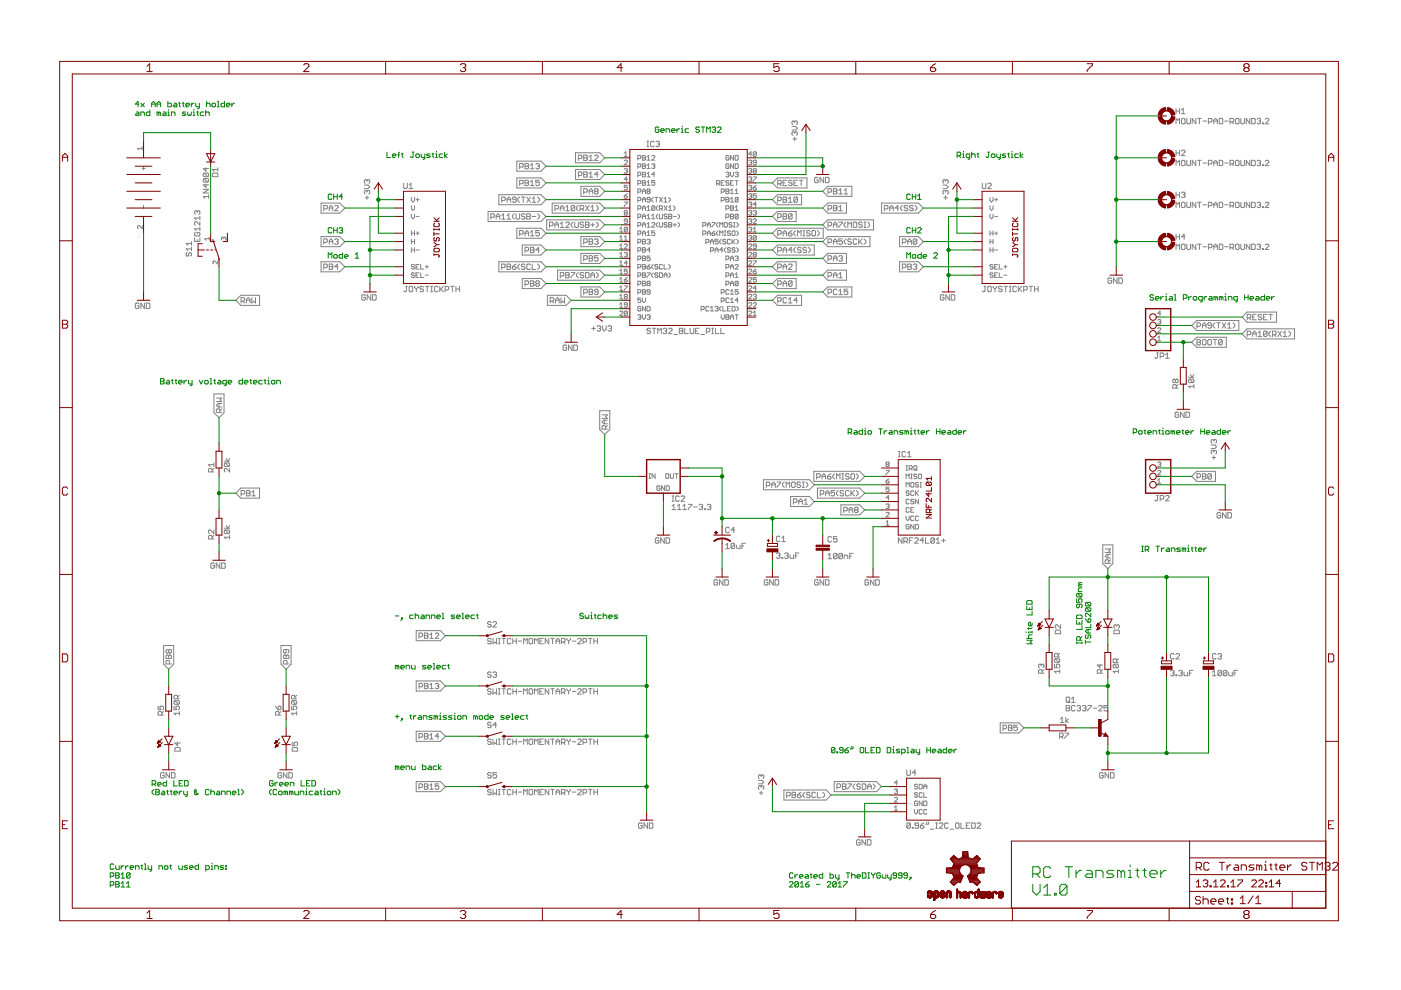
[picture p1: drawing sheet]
<svg xmlns="http://www.w3.org/2000/svg" width="297mm" height="210mm" viewBox="0 0 297 210" stroke-linecap="round" stroke-linejoin="round" font-family="sans-serif">
<g fill="none" stroke="#808080" stroke-width=".21">
<path d="M30.1 35.7h.7M30.1 31.5h-.9l.3 .3M30.1 31.1v.7M30.4 35.4v.6M43.3 36.7h.7l.2 .2v.4l-.2 .2M43.3 37.9h.7l.2 .1v.4l-.2 .2M43.3 37.9l-.2 .1v.4l.2 .2h.7M43.3 36.7l-.2 .2v.4l.2 .2h.7M43.3 37.9l.7 .7M43.3 36.7l.7 .8M43.7 39v.8l-.6-.6h1.1M43.7 35.6v.7l-.6-.5h1.1"/>
<path d="M45 36.9l.2-.2h.8l.2 .2v.6h-1.2zM46.2 35.6v.7M46.2 35.9h-1.2l.4 .4M77.2 39.2h.8l.4 .4-.4 .4h-.8M77.8 38.3l-.2-.2-.4 .2v.4l.2 .2M77.8 38.3l.2-.2 .4 .2v.4l-.2 .2M77.8 38.3v.2M85.6 38.8v1l.2 .2h.4l.2-.2v-1M86.7 40h.8M86.7 39.2l.4-.4v1.2M109.6 37.7h5.1l1.1 1.1-1.1 1.1h-5.1zM109.6 34.2h5.1l1.1 1-1.1 1.1h-5.1z"/>
<path d="M110.2 35.4h.5l.2-.2v-.3l-.2-.2h-.5v1.1M110.2 39h.5l.2-.2v-.4l-.2-.2h-.5v1.1M111.3 34.7h.6l.2 .2-.2 .3 .2 .4-.2 .2h-.6zM111.3 35.2h.6M111.3 38.8h.6M111.3 38.2h.6l.2 .2-.2 .4 .2 .4-.2 .1h-.6zM112.5 39.3h.7M112.5 35.8h.7M112.5 35.1l.3-.4v1.1M112.5 38.6l.3-.4v1.1M113.6 34.9l.2-.2h.4l.2 .2-.2 .3M114 35.2h.2"/>
<path d="M114.2 35.2l.2 .2-.2 .4h-.4l-.2-.2M114.4 38.2h-.8v.6l.4-.2 .4 .2v.4l-.2 .1h-.4l-.2-.1M122 35.9h5.1l1.1 1.1-1.1 1.1h-5.1zM122 32.4h5.1l1.1 1.1-1.1 1h-5.1zM122.6 33.6h.6l.2-.1v-.4l-.2-.2h-.6v1.1M122.6 37.2h.6l.2-.2v-.4l-.2-.2h-.6v1.2M123.2 39.5h3.9l1.1 1.1-1.1 1h-3.9zM123.8 36.4h.5l.2 .2-.2 .4 .2 .4-.2 .2h-.5zM123.8 33.5h.5M123.8 37h.5M123.8 32.9h.5l.2 .2-.2 .4 .2 .3-.2 .2h-.5zM124.9 37.6h.8"/>
<path d="M124.9 34h.8M124.9 33.3l.4-.4v1.1M124.9 36.8l.4-.4v1.2M126 33.1l.2-.2h.4l.2 .2v.2l-.8 .7h.8M126.8 37h-.8l.6-.6v1.2M132.4 34.1l.1-.1 .5 .1-.6 .8h.6M132.4 35.9l.4-.2 .2 .2-.2 .3M132.4 33.2h.6M132.4 32.5l.3-.3v1M132.7 36.2h.1M132.8 36.2l.2 .2-.2 .3-.4-.1M133 39.3h-.6v.5l.4-.2 .2 .2v.3l-.2 .2-.4-.2"/>
<path d="M133 38h-.6l.4-.5v1M135.2 38.9h.5l.2-.1-.2-.5h-.5v1M135.2 33.6h.5l.2-.1-.2-.5h-.5v1M135.2 35.4h.5l.2-.2-.2-.5h-.5v1M135.2 37.2h.5l.2-.2-.2-.5h-.5v1M136.2 33h.5l.2 .1-.2 .4 .2 .3-.2 .2h-.5zM136.2 34.7h.5l.2 .2-.2 .3 .2 .4-.2 .1h-.5zM136.2 33.5h.5M136.2 36.5h.5l.2 .2-.2 .3 .2 .3-.2 .2h-.5zM136.2 38.3h.5l.2 .2-.2 .3 .2 .3-.2 .2h-.5zM136.2 35.2h.5M136.2 37h.5"/>
<path d="M136.2 38.8h.5M137.2 31.1h.3M137.2 30h.3M137.2 34h.6M137.2 35.7h.6M137.2 33.3l.3-.3v1M137.2 35.1l.3-.4v1M137.2 36.9l.3-.4v1M137.2 38.6l.3-.3v1M137.2 37.5h.6M137.2 39.3h.6M137.4 30v1.1"/>
<path d="M138.2 33.1l.1-.1 .5 .1-.6 .9h.6M138.2 34.9l.5-.2 .1 .2-.1 .3M138.5 35.2h.2M138.7 35.2l.1 .2-.1 .3-.5-.1M138.7 30.1l-.2-.1h-.4l-.2 .1v.8l.2 .2h.4l.2-.2M138.8 37h-.6l.5-.5v1M138.8 38.3h-.6v.5l.5-.2 .1 .2v.3l-.1 .2-.5-.2M139.1 30.1l.2-.1h.3l.2 .1-.2 .4M139.4 30.5h.2M139.6 30.5l.2 .2-.2 .4h-.3l-.2-.2M151.9 38.9h.5l.2-.4-.2-.2h-.5v1M152.3 38.9l.3 .4"/>
<path d="M152.9 38.8h.3M153.6 38.3h-.7v1h.7M153.9 36.7l.2-.2h.3l.2 .2-.2 .3M154.2 37h.2M154.4 37l.2 .2-.2 .3h-.3l-.2-.2M154.6 33.1l-.2-.1h-.3l-.2 .1v.7l.2 .2h.3l.2-.2v-.3h-.4M154.6 34.9l-.2-.2h-.3l-.2 .2v.7l.2 .1h.3l.2-.1v-.4h-.4M154.6 38.5l-.2-.2h-.3l-.2 .3 .5 .2 .2 .3-.2 .2h-.3l-.2-.2M154.9 36.5v.7l.3 .3 .3-.3v-.7M154.9 38.8h.3M155.5 33v1l-.6-1v1M155.5 34.7v1l-.6-1v1"/>
<path d="M155.5 38.3h-.6v1h.6M155.9 33h.5l.1 .1v.7l-.1 .2h-.5zM155.9 34.7h.5l.1 .2v.7l-.1 .1h-.5zM155.9 36.7l.1-.2h.4l.1 .2-.1 .3M155.9 38.3h.6M156.2 37h.2M156.2 38.3v1M156.4 37l.1 .2-.1 .3h-.4l-.1-.2M158.7 34.1l.5-.1 .2 .1-.2 .4M158.7 35.9l.5-.2 .2 .2-.2 .3M158.7 39.5l.5-.2 .2 .2-.2 .3M158.7 37.7l.5-.2 .2 .2-.2 .3"/>
<path d="M159 36.2h.2M159 38h.2M159 34.5h.2M159 39.8h.2M159.2 39.8l.2 .1-.2 .4-.5-.2M159.2 34.5l.2 .1-.2 .3-.5-.1M159.2 36.2l.2 .2-.2 .3-.5-.1M159.2 38l.2 .2-.2 .3-.5-.2M159.4 32.7h-.7l.5-.5v1M159.7 37.5h.7l-.7 1M159.7 39.8h.5l.2 .3-.2 .2h-.3l-.2-.2zM159.9 36.2l-.2-.1 .2-.4h.3l.2 .2-.2 .3"/>
<path d="M159.9 36.2l-.2 .2 .2 .3h.3l.2-.1-.2-.4M159.9 36.2h.3M160.4 34.5h-.5l-.2-.2 .2-.3h.3l.2 .1v.7l-.2 .1h-.3l-.2-.1M160.4 32.3l-.7 .7M160.4 32.3l-.2-.1h-.3l-.2 .1v.7M160.4 32.3v.7l-.2 .2h-.3l-.2-.2M160.4 39.3l-.7 .5M163.8 38.8l1-1.1h6.3v2.2h-6.3zM164.9 39h.6l.2-.2v-.4l-.2-.2h-.6v1.1M165.3 39l.4 .3M166 38.8h.4M166.8 38.2h-.8v1.1h.8"/>
<path d="M167.9 26.8h.8l.4 .4-.4 .4h-.8M167.9 38.4l-.2-.2h-.3l-.2 .4 .2 .2h.3l.2 .4-.2 .1h-.3l-.2-.1M168.1 29.5h.8M168.3 38.8h.4M168.5 25.8l-.2-.1-.4 .1v.4l.2 .2M168.5 25.8l.2-.1 .4 .1v.4l-.2 .2M168.5 25.8v.2M168.5 28.1v.2M168.5 29.1v.7M168.5 28.1l-.2-.2-.4 .2v.4l.2 .2M168.5 28.1l.2-.2 .4 .2v.4l-.2 .2M169.1 38.2h-.8v1.1h.8"/>
<path d="M169.5 38.2h.7M169.9 38.2v1.1M173.5 37.8l-.2-.2h-.4l-.2 .2v.7l.2 .2h.4l.2-.2v-.3h-.4M174.6 37.6v1.1l-.7-1.1v1.1M175 37.6h.6l.2 .2v.7l-.2 .2h-.6zM199.9 39.2h.8l.3 .4-.3 .4h-.8M200.5 38.3v.2M200.5 38.3l-.2-.2-.4 .2v.4l.2 .2M200.5 38.3l.2-.2 .3 .2v.4l-.1 .2M208.3 38.8v1l.1 .2h.4l.2-.2v-1M209.4 39l.2-.2h.4l.2 .2v.2l-.8 .8h.8M249.3 23v1.1"/>
<path d="M249.3 26.2v-1.1l.4 .4 .4-.4v1.1M249.3 31.9v1.1M249.3 35.1v-1.1l.4 .4 .4-.4v1.1M249.3 23.5h.8M249.3 32.4h.8M250.1 23v1.1M250.1 31.9v1.1M250.5 25.3l.2-.2h.4l.1 .2v.8l-.1 .1h-.4l-.2-.1zM250.5 34.2l.2-.2h.4l.1 .2v.7l-.1 .2h-.4l-.2-.2zM250.5 32l.2-.1h.4l.1 .1v.2l-.7 .8h.7M250.5 23.3l.4-.3v1.1M250.5 24.1h.7"/>
<path d="M251.6 25.1v1l.2 .1h.4l.2-.1v-1M251.6 34v.9l.2 .2h.4l.2-.2v-.9M253.5 25.1v1.1l-.7-1.1v1.1M253.5 34v1.1l-.7-1.1v1.1M253.9 25.1h.8M253.9 34h.8M254.3 25.1v1.1M254.3 34v1.1M255.1 25.7h.7M255.1 34.6h.7M256.2 25.9h.6l.2-.2v-.4l-.2-.2h-.6v1.1M256.2 34.8h.6l.2-.2v-.4l-.2-.2h-.6v1.1"/>
<path d="M257.3 25.7h.8M257.3 26.2v-.7l.4-.4 .4 .4v.7M257.3 35.1v-.7l.4-.4 .4 .4v.7M257.3 34.6h.8M258.5 25.1h.6l.1 .2v.8l-.1 .1h-.6zM258.5 34h.6l.1 .2v.7l-.1 .2h-.6zM259.7 25.7h.7M259.7 34.6h.7M260.8 25.9h.6l.2-.2v-.4l-.2-.2h-.6v1.1M260.8 34.8h.6l.2-.2v-.4l-.2-.2h-.6v1.1M261.2 25.9l.4 .3M261.2 34.8l.4 .3"/>
<path d="M262.1 25.1h.4l.2 .2v.8l-.2 .1h-.4l-.2-.1v-.8zM262.1 34h.4l.2 .2v.7l-.2 .2h-.4l-.2-.2v-.7zM263.1 25.1v1l.2 .1h.4l.1-.1v-1M263.1 34v.9l.2 .2h.4l.1-.2v-.9M265 25.1v1.1l-.8-1.1v1.1M265 34v1.1l-.8-1.1v1.1M265.4 25.1h.5l.2 .2v.8l-.2 .1h-.5zM265.4 34h.5l.2 .2v.7l-.2 .2h-.5zM266.5 25.3l.2-.2h.4l.2 .2-.2 .4M266.5 34.2l.2-.2h.4l.2 .2-.2 .4M266.9 25.7h.2M266.9 34.6h.2"/>
<path d="M267.1 25.7l.2 .2-.2 .3h-.4l-.2-.1M267.1 34.6l.2 .2-.2 .3-.6-.2M267.7 26.1h.2v.1h-.2zM267.7 34.9h.2v.2h-.2zM268.2 25.3l.2-.2h.4l.2 .2v.2l-.8 .7h.8M268.2 34.2l.2-.2h.4l.2 .2v.2l-.8 .7h.8M30.1 47.8v.7l-.6-.7-.3 .2 .1 .5M30.4 43.6v.6M39.6 53.5l-.1 .2v.4l.1 .2 .4-.2v-.4l.2-.2 .4 .2v.4l-.2 .2M40.6 51.2v.8M40.6 52.4v.7M40.6 52.8h-1.1l.3 .3"/>
<path d="M40.6 51.6h-1.1l.3 .4M41.3 50.4v.8h1.1v-.8M41.4 49.3l-.1 .2v.3l.1 .2h.8l.2-.2v-.3l-.2-.2h-.4v.4M41.8 44.9l-.2-.2-.3 .2v.4l.1 .1M41.8 44.9l.2-.2 .4 .2v.4l-.2 .1M41.8 44.9v.2M41.8 50.8v.4M42.4 47v.7l-.8-.7h-.2l-.1 .2 .1 .5M42.4 45.8v.8M42.4 48.1v.8M42.4 48.5h-1.1l.3 .4M42.4 46.2h-1.1l.3 .4"/>
<path d="M43.1 40.2h1.1l-1.1 .7h1.1M44.2 41.7h-1.1l.4 .4M44.2 41.3v.8M44.4 50.6h-1l.3 .3M44.4 50.3v.6M46.1 55.3v.7l-.6-.7-.3 .2 .1 .5M47.4 50.4l-.1-.1-.4 .1 .2 .5M47.4 50.4l.2-.1 .3 .1v.4l-.1 .1M47.4 50.4v.2M68.1 50.2h3.9l1.1 1-1.1 1.1h-3.9zM68.1 43.1h3.9l1.1 1-1.1 1.1h-3.9zM68.1 55.5h3.9l1.1 1.1-1.1 1h-3.9z"/>
<path d="M68.6 56.7h.6l.2-.1v-.4l-.2-.2h-.6v1.1M68.6 51.4h.6l.2-.2v-.4l-.2-.1h-.6v1.1M68.6 44.3h.6l.2-.2v-.4l-.2-.1h-.6v1.1M69.8 51.2h.7M69.8 56.6h.6M69.8 44.1h.7M69.8 56h.6l.1 .2-.1 .4 .1 .3-.1 .2h-.6zM69.8 44.7v-.8l.4-.3 .3 .3v.8M69.8 51.8v-.8l.4-.3 .3 .3v.8M71 43.7l.1-.1h.4l.2 .1v.2l-.7 .8h.7M71 50.8l.1-.1h.4l.2 .1-.2 .4M71.3 51.2h.2"/>
<path d="M71.5 51.2l.2 .2-.2 .4h-.4l-.1-.2M71.7 56.6h-.7l.5-.6v1.1M77.4 41.9h.8M77.8 40.6l-.2-.2-.4 .2v.4l.2 .1M77.8 40.6l.2-.2 .4 .2v.4l-.2 .1M77.8 40.6v.2M77.8 41.5v.8M87.2 41.8v.7l.3 .3 .4-.3v-.7M87.2 43.6v.7l.3 .3 .4-.3v-.7M87.2 45.4v.7l.3 .3 .4-.3v-.7M87.2 51.2h.7M87.2 49v.9"/>
<path d="M87.2 50.7v1M87.2 52.5v1M87.2 49.4h.7M87.2 53h.7M87.9 49v.9M87.9 50.7v1M87.9 52.5v1M87.9 56.2l-.5-.1-.2 .3 .5 .2 .2 .3-.2 .1-.5-.1M87.9 58l-.5-.2-.2 .4 .5 .1 .2 .4-.2 .1-.5-.1M88.2 42.3h.7M88.2 45.9h.7M88.2 49.4h.7"/>
<path d="M88.2 53h.7M88.2 56.6h.3M88.2 58.3h.3M88.5 42v.7M88.5 49.1v.7M88.9 56.1h-.7v.9h.7M88.9 57.8h-.7v1h.7M89.2 56.1v.9h.7M89.2 57.8v1h.7M90.2 56.6h.6M90.2 58.3h.6M90.5 56.2v.7"/>
<path d="M103.5 44.8h11.2l1.1 1.1-1.1 1.1h-11.2zM104.1 46.1h.5l.2-.2v-.4l-.2-.2h-.5v1.2M105.2 45.9h.8M105.2 46.5v-.8l.4-.4 .4 .4v.8M105.8 41.3h8.9l1.1 1-1.1 1.1h-8.9zM105.8 55.5h8.9l1.1 1.1-1.1 1h-8.9zM106.4 42.5h.5l.2-.2v-.3l-.2-.2h-.5v1.1M106.4 56.7h.5l.2-.1v-.4l-.2-.2h-.5v1.1M106.4 45.7l.3-.4v1.2M106.4 46.5h.7M107.5 42.3h.8M107.5 56.6h.6"/>
<path d="M107.5 56h.6l.2 .2-.2 .4 .2 .3-.2 .2h-.6zM107.5 42.9v-.8l.4-.3 .4 .3v.8M107.5 46.5h.8M107.5 45.7l.4-.4v1.2M108.6 56.6h.6l.2 .3-.2 .2h-.4l-.2-.2zM109 45.3l-.4 .4v.4l.4 .4M109.4 45.3v1l.2 .2h.4l.2-.2v-1M109.4 42.3h-.6l-.2-.2 .2-.3h.4l.2 .2v.7l-.2 .2h-.4l-.2-.2M109.4 56l-.8 .6M109.6 48.4h5.1l1.1 1-1.1 1.1h-5.1zM110.2 49.6h.5l.2-.2v-.3l-.2-.2h-.5v1.1M110.2 41.8l-.4 .3v.4l.4 .4"/>
<path d="M110.2 56l-.4 .4v.3l.4 .4M110.6 41.8h.7M110.7 51.9h4l1.1 1.1-1.1 1.1h-4zM110.7 59.1h4l1.1 1-1.1 1.1h-4zM110.9 41.8v1.1M111.3 45.5l-.2-.2h-.4l-.1 .2 .1 .4h.4l.2 .2-.2 .4h-.4l-.1-.2M111.3 49.4h.8M111.3 56.2l-.2-.2h-.4l-.1 .2 .1 .4h.4l.2 .1-.2 .4h-.4l-.1-.2M111.3 53.2h.6l.2-.2v-.4l-.2-.2h-.6v1.2M111.3 50v-.7l.4-.4 .4 .4v.7M111.7 45.9h.6M111.7 45.3h.6l.2 .2-.2 .4 .2 .4-.2 .2h-.6z"/>
<path d="M111.7 41.8l.8 1.1M112.5 59.5h.5l.2 .2-.2 .4 .2 .4-.2 .2h-.5zM112.5 50h.7M112.5 53h.5M112.5 49.3l.3-.4v1.1M112.5 56.2l-.2-.2h-.4l-.2 .2v.7l.2 .2h.4l.2-.2M112.5 41.8l-.8 1.1M112.5 52.4h.5l.2 .2-.2 .4 .2 .4-.2 .2h-.5zM112.8 42.9h.8M112.8 45.9h.8M112.8 56v1.1h.8M112.8 42.1l.4-.3v1.1"/>
<path d="M114 56l.4 .4v.3l-.4 .4M114 45.3l.4 .4v.4l-.4 .4M114 41.8l.4 .3v.4l-.4 .4M114.4 48.9h-.8v.5l.6-.1 .2 .1v.4l-.2 .2h-.4l-.2-.2M114.4 53h-.8l.6-.6v1.2M115.9 46.6h11.2l1.1 1.1-1.1 1h-11.2zM116.5 47.9h.6l.2-.2v-.4l-.2-.2h-.6v1.1M117.1 43.1h10l1.1 1-1.1 1.1h-10zM117.6 48.2v-.7l.4-.4 .4 .4v.7M117.6 47.7h.8M117.6 44.3h.6l.2-.2v-.4l-.2-.1h-.6v1.1M118.2 57.3h8.9l1.1 1-1.1 1.1h-8.9z"/>
<path d="M118.8 44.1h.7M118.8 58.5h.6l.1-.2v-.3l-.1-.2h-.6v1.1M118.8 47.5l.4-.4v1.1M118.8 44.7v-.8l.4-.3 .3 .3v.8M118.8 48.2h.7M120 44.7h.7M120 58.3h.5M120 57.8h.5l.2 .2-.2 .3 .2 .4-.2 .2h-.5zM120 43.9l.3-.3v1.1M120 47.3l.1-.2h.4l.2 .2v.2l-.7 .7h.7M121.1 57.8h.8l-.8 1.1M121.5 47.1l-.4 .4v.4l.4 .3"/>
<path d="M121.9 43.7v.8l-.2 .2h-.4l-.2-.2M121.9 47.1v.9l.1 .2h.4l.2-.2v-.9M121.9 43.7l-.2-.1h-.4l-.2 .1v.8M121.9 43.7l-.8 .8M122.6 43.6l-.4 .3v.4l.4 .4M122.6 57.8l-.4 .3v.4l.4 .4M123 44.3h.6l.2-.2v-.4l-.2-.1h-.6v1.1M123.2 50.2h3.9l1.1 1-1.1 1.1h-3.9zM123.2 53.7h3.9l1.1 1.1-1.1 1.1h-3.9zM123.4 44.3l.4 .4M123.8 40.7h.5l.2-.1v-.4l-.2-.2h-.5v1.1M123.8 58l-.2-.2h-.4l-.2 .2 .2 .3h.4l.2 .2-.2 .4h-.4l-.2-.2"/>
<path d="M123.8 47.3l-.2-.2h-.4l-.2 .2 .2 .4h.4l.2 .2-.2 .3h-.4l-.2-.2M123.8 51.4h.5l.2-.2v-.4l-.2-.1h-.5v1.1M123.8 55h.5l.2-.2v-.4l-.2-.2h-.5v1.2M124.1 47.1h.6l.2 .2-.2 .4 .2 .3-.2 .2h-.6zM124.1 47.7h.6M124.1 57.8h.6l.2 .2v.7l-.2 .2h-.6zM124.1 43.6l.8 1.1M124.9 50.7h.6l.2 .1-.2 .4 .2 .4-.2 .2h-.6zM124.9 51.2h.6M124.9 54.2h.6l.2 .2-.2 .4 .2 .4-.2 .2h-.6zM124.9 40.6h.8M124.9 54.8h.6"/>
<path d="M124.9 41.1v-.7l.4-.4 .4 .4v.7M124.9 43.6l-.8 1.1M125.3 44.7h.7M125.3 58.3h.7M125.3 47.7h.7M125.3 58.9v-.8l.4-.3 .3 .3v.8M125.3 43.9l.4-.3v1.1M125.7 47.3v.7M126 50.8l.2-.1h.4l.2 .1-.2 .4M126.2 40.6l-.2-.2 .2-.4h.4l.2 .2-.2 .4M126.2 40.6h.4M126.2 40.6l-.2 .1 .2 .4h.4l.2-.2-.2-.3"/>
<path d="M126.4 51.2h.2M126.4 47.1l.4 .4v.4l-.4 .3M126.4 43.6l.4 .3v.4l-.4 .4M126.4 57.8l.4 .3v.4l-.4 .4M126.6 51.2l.2 .2-.2 .4h-.4l-.2-.2M126.8 54.2h-.8v.6l.6-.2 .2 .2v.4l-.2 .2h-.4l-.2-.2M131.4 52.7h.6M131.4 48.5l.3-.3v1M131.4 50.3l.3-.3v.9M131.4 52.1l.3-.4v1M131.4 53.8l.3-.3v1M131.4 55.6l.3-.3v1"/>
<path d="M131.4 57.4l.3-.3v.9M131.4 59.2l.3-.4v1M131.4 49.2h.6M131.4 50.9h.6M131.4 54.5h.6M131.4 56.3h.6M131.4 58h.6M131.4 59.8h.6M132.4 51.9l.1-.2 .5 .2v.2l-.6 .6h.6M132.4 41.6h.4l.2 .3-.5 .2-.1-.2zM132.4 53.7l.4-.2 .2 .2-.2 .3M132.4 50.3l.3-.3v.9"/>
<path d="M132.4 42.8h.6l-.6 1M132.4 59.3h.4l.2 .4-.5 .1-.1-.1zM132.4 50.9h.6M132.5 45.1l-.1-.1 .1-.4 .5 .2-.2 .3M132.5 45.1l-.1 .2 .1 .3 .5-.2-.2-.3M132.5 45.1h.3M132.7 54h.1M132.8 54l.2 .2-.2 .3-.4-.2M133 48.3v.7l-.2 .2-.4-.2M133 46.9h-.5l-.1-.2 .1-.3 .5 .2v.6l-.2 .2-.4-.2M133 57.1h-.6v.5l.4-.2 .2 .2v.3l-.2 .1-.4-.1M133 55.8h-.6l.4-.5v1"/>
<path d="M133 48.3l-.5-.1-.1 .1v.7M133 41.1l-.6 .5M133 48.3l-.6 .7M133 58.8l-.6 .5M135.2 44.3h.5l.2-.2-.2-.5h-.5v1M135.2 53.2h.5l.2-.2-.2-.5h-.5v1M135.2 56.7h.5l.2-.1-.2-.5h-.5v.9M135.2 58.5h.5l.2-.2-.2-.5h-.5v1M135.2 47.8h.5l.2-.1-.2-.5h-.5v1M135.2 42.5h.5l.2-.2-.2-.5h-.5v1M135.2 54.9h.5l.2-.1-.2-.5h-.5v1M135.2 40.7h.5l.2-.1-.2-.5h-.5v1"/>
<path d="M135.2 46.1h.5l.2-.2-.2-.5h-.5v1M135.2 49.6h.5l.2-.2-.2-.4h-.5v.9M135.2 51.4h.5l.2-.2-.2-.5h-.5v1M136.2 52.5h.5l.2 .2-.2 .3 .2 .3-.2 .2h-.5zM136.2 51.2h.5M136.2 42.3h.7M136.2 45.9h.7M136.2 49.4h.7M136.2 53h.5M136.2 56.1h.5l.2 .1-.2 .4 .2 .3-.2 .1h-.5zM136.2 56.6h.5M136.2 57.8h.5l.2 .2-.2 .3 .2 .4-.2 .1h-.5z"/>
<path d="M136.2 58.3h.5M136.2 54.3h.5l.2 .2-.2 .3 .2 .3-.2 .2h-.5zM136.2 49.9v-.6l.3-.3 .4 .3v.6M136.2 59.6h.5l.2 .2-.2 .3 .2 .4-.2 .1h-.5zM136.2 41.1v-.7l.3-.3 .4 .3v.7M136.2 42.8v-.6l.3-.4 .4 .4v.6M136.2 44.6v-.6l.3-.4 .4 .4v.6M136.2 46.4v-.7l.3-.3 .4 .3v.7M136.2 48.2v-.7l.3-.3 .4 .3v.7M136.2 50.7h.5l.2 .2-.2 .3 .2 .4-.2 .1h-.5zM136.2 40.6h.7M136.2 44.1h.7"/>
<path d="M136.2 47.7h.7M136.2 54.8h.5M137.2 56.6h.5l.1 .3-.4 .1-.2-.1zM137.2 57.8h.6l-.6 1M137.2 44l.3-.4v1M137.2 45.7l.3-.3v1M137.2 47.5l.3-.3v1M137.2 49.3l.3-.3v.9M137.2 50.9l.2-.2h.3l.1 .2-.1 .3M137.2 44.6h.6M137.2 46.4h.6M137.2 48.2h.6"/>
<path d="M137.2 49.9h.6M137.4 40.6l-.2-.2 .2-.3h.3l.1 .1-.1 .4M137.4 40.6l-.2 .1 .2 .4h.3l.1-.2-.1-.3M137.4 40.6h.3M137.5 51.2h.2M137.7 51.2l.1 .2-.1 .3-.5-.1M137.8 42.3h-.4l-.2-.1 .2-.4h.3l.1 .2v.7l-.1 .1h-.3l-.2-.1M137.8 54.3h-.6v.5l.5-.2 .1 .5-.1 .2-.5-.2M137.8 53h-.6l.5-.5v1M137.8 56.1l-.6 .5M138.2 47.3l.1-.1 .5 .1v.2l-.6 .7h.6M138.2 46.4h.6"/>
<path d="M138.2 45.7l.3-.3v1M138.5 57.8l-.3 .4v.3l.3 .3M138.5 41.8l-.3 .4v.3l.3 .3M138.5 56.1l-.3 .3v.3l.3 .3M138.8 43.8l-.1-.2-.5 .2v.6M138.8 49h-.6v.4l.5-.1 .1 .1v.4l-.1 .1-.5-.1M138.8 43.8v.6l-.1 .2-.5-.2M138.8 41.8h.7M138.8 43.8l-.6 .6M139.1 41.8v1M139.5 56.2l-.5-.1-.2 .3 .5 .2 .2 .3-.2 .1-.5-.1M139.5 58l-.5-.2-.2 .4 .5 .1 .2 .4-.2 .1-.5-.1"/>
<path d="M139.5 45.4l-.4 .3v.4l.4 .3M139.5 43.6l-.4 .4v.3l.4 .3M139.5 47.2l-.4 .3v.3l.4 .4M139.8 44.3h.5l.2-.5-.2-.2h-.5v1M139.8 57.8h.5l.2 .2v.7l-.2 .1h-.5zM139.8 45.4v.8l.2 .2 .5-.2v-.8M139.8 47.2v.8l.2 .2 .5-.2v-.8M139.8 41.8l.7 1M140.1 44.3l.4 .3M140.5 56.2l-.2-.1-.5 .1v.7l.2 .1 .5-.1M140.5 41.8l-.7 1M140.8 56.1v.9h.6"/>
<path d="M140.8 58.3h.6M140.8 42.8h.6M140.8 42.2l.3-.4v1M140.8 43.6l.6 1M140.8 58.8v-.6l.3-.4 .3 .4v.6M141.4 45.6l-.1-.2h-.4l-.1 .3 .5 .2 .1 .3-.1 .2h-.4l-.1-.2M141.4 47.3l-.1-.1h-.4l-.1 .3 .5 .2 .1 .3-.1 .2-.5-.2M141.4 43.6l-.6 1M141.8 45.9h.5M141.8 47.2h.5l.1 .1-.1 .4 .1 .3-.1 .2h-.5zM141.8 45.4h.5l.1 .2-.1 .3 .1 .3-.1 .2h-.5zM141.8 41.8l.3 .4v.3l-.3 .3"/>
<path d="M141.8 44l.3-.4v1M141.8 56.1l.3 .3v.3l-.3 .3M141.8 57.8l.3 .4v.3l-.3 .3M141.8 44.6h.6M141.8 47.7h.5M142.7 45.9h.7M142.7 43.6l.4 .4v.3l-.4 .3M142.7 47.7h.7M143.1 47.3v.7M143.7 45.4l.4 .3v.4l-.4 .3M143.7 47.2l.4 .3v.3l-.4 .4M149 47.8h.5l.1-.5-.1-.1h-.5v1"/>
<path d="M149 49.6h.5l.1-.2-.1-.4h-.5v.9M149.6 51.4h.5l.2-.5-.2-.2h-.5v1M150 49.4h.6M150 47.7h.6M150 48.2v-.7l.3-.3 .3 .3v.7M150 49.9v-.6l.3-.3 .3 .3v.6M150.6 53.2h.5l.2-.5-.2-.2h-.5v1M150.6 51.2h.7M150.6 51.7v-.6l.4-.4 .3 .4v.6M151 49.4h.4l.2 .4-.5 .1zM151 47.2h.6l-.6 1M151.6 53h.7"/>
<path d="M151.6 49l-.6 .4M151.6 53.5v-.6l.3-.4 .4 .4v.6M152.3 50.7h-.7v.5l.5-.1 .2 .5-.2 .1-.5-.1M152.3 47.2l-.4 .3v.3l.4 .4M152.3 49l-.4 .3v.3l.4 .3M152.6 48.2v-1l.3 .3 .3-.3v1M152.6 49.9v-.9l.3 .3 .3-.3v.9M152.9 40.7h.5l.2-.1-.2-.5h-.5v1M152.9 42.5h.5l.2-.2-.2-.5h-.5v1M152.9 50.7l-.3 .4v.3l.3 .3M153.2 53h-.6l.5-.5v1M153.6 47.3l.1-.1 .5 .1v.7l-.1 .2-.5-.2z"/>
<path d="M153.6 49h.3M153.6 49.9h.3M153.7 49v.9M153.9 54.9h.5l.2-.4-.2-.2h-.5v1M153.9 44.3h.5l.2-.5-.2-.2h-.5v1M153.9 50.9l-.2-.2-.5 .2 .2 .3 .5 .2-.2 .3-.5-.1M153.9 42.3h.5M153.9 56.7h.5l.2-.1-.2-.5h-.5v.9M153.9 58.5h.5l.2-.2-.2-.5h-.5v1M153.9 40.1h.5l.2 .1-.2 .4 .2 .3-.2 .2h-.5zM153.9 41.8h.5l.2 .2-.2 .3 .2 .4-.2 .1h-.5zM153.9 46.1h.5l.2-.5-.2-.2h-.5v1"/>
<path d="M153.9 40.6h.5M153.9 52.5l-.3 .4v.3l.3 .3M154.9 43.6h.5l.1 .2-.1 .3 .1 .3-.1 .2h-.5zM154.9 52.7l-.2-.2-.5 .2 .2 .3 .5 .2-.2 .3-.5-.2M154.9 49.1l-.5-.1-.2 .3 .5 .1 .2 .4-.2 .1-.5-.1M154.9 50.9l-.2-.2-.5 .2v.7l.2 .1 .5-.1M154.9 57v-.6l.3-.3 .3 .3v.6M154.9 45.9h.5M154.9 56.6h.6M154.9 58.3h.6M154.9 45.4h.5l.1 .2-.1 .3 .1 .3-.1 .2h-.5zM154.9 55.3v-.7l.3-.3 .3 .3v.7"/>
<path d="M154.9 58.8v-.6l.3-.4 .3 .4v.6M154.9 41.1h.6M154.9 42.8h.6M154.9 44.1h.5M154.9 54.8h.6M154.9 40.4l.3-.3v1M154.9 42.2l.3-.4v1M155.2 47.3l-.2-.1h-.3l-.1 .3 .4 .2 .2 .3-.2 .2-.4-.2M155.2 50.7v1M155.4 49h.3l.2 .1v.7l-.2 .1-.5-.1v-.7zM155.4 51.2l.5 .5M155.5 47.2h.4"/>
<path d="M155.5 48.2h.4M155.7 47.2v1M155.9 52.7l-.2-.2h-.3l-.2 .4 .5 .1 .2 .3-.2 .2-.5-.2M155.9 50.7l-.7 .7M155.9 56.2l.1-.1h.4l.1 .1-.6 .8h.6M155.9 58.8h.6M155.9 54.5l.1-.2h.4l.1 .2-.1 .3M155.9 41.1h.6M155.9 44.6h.6M155.9 40.4l.3-.3v1M155.9 44l.3-.4v1M155.9 58.2l.3-.4v1"/>
<path d="M156.2 47.2l.3 .3v.3l-.3 .4M156.2 49l.3 .3v.3l-.3 .3M156.2 50.7l.3 .4v.3l-.3 .3M156.2 52.5l.3 .4v.3l-.3 .3M156.2 54.8h.2M156.4 54.8l.1 .1-.1 .4-.5-.2M156.5 59.8v.7l-.1 .1-.5-.1M156.5 42l-.1-.2h-.4l-.1 .2v.7M156.5 45.6l-.1-.2h-.4l-.1 .2v.6M156.5 59.8l-.1-.2h-.4l-.1 .2v.7M156.5 42v.7l-.1 .1h-.4l-.1-.1M156.5 45.6v.6l-.1 .2h-.4l-.1-.2"/>
<path d="M156.5 42l-.6 .7M156.5 45.6l-.6 .6M156.5 59.8l-.6 .7M158.7 43l.5-.2 .2 .2-.2 .3M158.7 51.9l.2-.2 .5 .2v.2l-.7 .6h.7M158.7 59l.2-.2 .5 .2v.2l-.7 .6h.7M158.7 50.1l.5-.1 .2 .1-.2 .3M158.7 55.5l.2-.2 .5 .2v.1l-.7 .7h.7M158.7 53.7l.2-.2 .5 .2v.1l-.7 .7h.7M158.7 41.2l.5-.1 .2 .1-.2 .4M158.7 44.8l.5-.2 .2 .2-.2 .3M158.7 46.6l.5-.2 .2 .2-.2 .3"/>
<path d="M158.7 48.3l.5-.1 .2 .1-.2 .4M158.7 57.2l.2-.1 .5 .1v.2l-.7 .6h.7M159 41.6h.2M159 45.1h.2M159 46.9h.2M159 43.3h.2M159 48.7h.2M159 50.4h.2M159.2 43.3l.2 .2-.2 .3-.5-.1M159.2 48.7l.2 .1-.2 .4-.5-.2M159.2 41.6l.2 .1-.2 .4-.5-.2M159.2 45.1l.2 .2-.2 .3-.5-.2"/>
<path d="M159.2 46.9l.2 .2-.2 .3-.5-.2M159.2 50.4l.2 .2-.2 .3-.5-.1M159.7 55.3h.7l-.7 1M159.7 57.6h.5l.2 .3-.5 .1-.2-.1zM159.7 44.8l.2-.2h.3l.2 .2-.2 .3M159.7 46.6l.2-.2h.3l.2 .2-.7 .8h.7M159.7 49.2h.7M159.7 48.5l.3-.3v1M159.9 54l-.2-.2 .2-.3h.3l.2 .2-.2 .3M159.9 54l-.2 .2 .2 .3 .5-.2-.2-.3M159.9 54h.3M160 45.1h.2"/>
<path d="M160.2 45.1l.2 .2-.2 .3h-.3l-.2-.2M160.4 52.2h-.5l-.2-.1 .2-.4h.3l.2 .2v.7l-.2 .1-.5-.1M160.4 50.1l-.2-.1h-.3l-.2 .1v.7M160.4 58.8h-.7v.5l.5-.1 .2 .5-.2 .1-.5-.1M160.4 41.1h-.7v.5l.5-.2 .2 .5-.2 .2h-.3l-.2-.2M160.4 50.1v.7l-.2 .1-.5-.1M160.4 43.3h-.7l.5-.5v1M160.4 50.1l-.7 .7M160.4 57.1l-.7 .5M163.8 42.3l1-1h5.1v2.1h-5.1zM163.8 45.9l1-1.1h4v2.2h-4zM163.8 49.4l1-1h9.7v2.1h-9.7z"/>
<path d="M163.8 53l1-1.1h7.8v2.2h-7.8zM163.8 56.6l1-1.1h4v2.1h-4zM164.9 46.1h.6l.2-.2v-.4l-.2-.2h-.6v1.2M164.9 42.5h.6l.2-.2v-.3l-.2-.2h-.6v1.1M164.9 49.6h.6l.2-.2v-.3l-.2-.2h-.6v1.1M164.9 56.7h.6l.2-.1v-.4l-.2-.2h-.6v1.1M164.9 53.2h.6l.2-.2v-.4l-.2-.2h-.6v1.2M166 50v-.7l.4-.4 .4 .4v.7M166 41.8h.6l.2 .2-.2 .3 .2 .4-.2 .2h-.6zM166 45.3h.6l.2 .2-.2 .4 .2 .4-.2 .2h-.6zM166 42.3h.6M166 45.9h.6"/>
<path d="M166 49.4h.8M166 53h.8M166 56.6h.8M166 53.6v-.8l.4-.4 .4 .4v.8M166 57.1v-.7l.4-.4 .4 .4v.7M167.2 42.9h.7M167.2 49.4h.5l.2 .4-.2 .2h-.3l-.2-.2zM167.2 56.2l.2-.2h.3l.2 .2v.2l-.7 .7h.7M167.2 42.1l.4-.3v1.1M167.9 59.7v.8l-.2 .2h-.3l-.2-.2M167.9 59.7l-.2-.2h-.3l-.2 .2v.8M167.9 45.5v.8l-.2 .2h-.3l-.2-.2"/>
<path d="M167.9 53h-.7l.5-.6v1.2M167.9 48.9l-.7 .5M167.9 45.5l-.2-.2h-.3l-.2 .2v.8M167.9 59.7l-.7 .8M167.9 45.5l-.7 .8M168.7 48.9l-.4 .4v.3l.4 .4M168.7 52.4l-.4 .4v.4l.4 .4M169.1 42v.7l-.2 .2h-.4l-.2-.2M169.1 42l-.2-.2h-.4l-.2 .2v.7M169.1 42l-.8 .7M169.1 50v-1.1l.4 .4 .3-.4v1.1M169.8 52.6l-.1-.2h-.4l-.2 .4 .2 .2h.4l.1 .4-.1 .2h-.4l-.2-.2"/>
<path d="M170.2 50h.4M170.2 48.9h.4M170.4 48.9v1.1M171 52.6l-.2-.2h-.4l-.2 .4 .2 .2h.4l.2 .4-.2 .2h-.4l-.2-.2M171.4 52.4l.4 .4v.4l-.4 .4M171.8 49.1l-.2-.2h-.4l-.2 .4 .2 .1h.4l.2 .4-.2 .2h-.4l-.2-.2M172.1 49.1l.2-.2h.4l.2 .2v.7l-.2 .2h-.4l-.2-.2zM173.3 48.9l.4 .4v.3l-.4 .4M174.4 40.6l1.1-1.1h5.1v2.1h-5.1zM174.4 58.3l1.1-1h4v2.1h-4zM175.5 50.2h8.9v2.1h-8.9l-1.1-1.1zM175.5 46.6h9.7v2.1h-9.7l-1.1-1z"/>
<path d="M175.5 43.1h4v2.1h-4l-1.1-1.1zM175.5 53.7h4v2.2h-4l-1.1-1.1zM175.6 40.7h.5l.2-.1v-.4l-.2-.2h-.5v1.1M175.6 44.3h.5l.2-.2v-.4l-.2-.1h-.5v1.1M175.6 47.9h.5l.2-.2v-.4l-.2-.2h-.5v1.1M175.6 51.4h.5l.2-.2v-.4l-.2-.1h-.5v1.1M175.6 55h.5l.2-.2v-.4l-.2-.2h-.5v1.2M175.6 58.5h.5l.2-.2v-.3l-.2-.2h-.5v1.1M176.7 40h.6l.2 .2-.2 .4 .2 .3-.2 .2h-.6zM176.7 51.2h.8M176.7 43.6h.6l.2 .1-.2 .4 .2 .4-.2 .2h-.6zM176.7 48.2v-.7l.4-.4 .4 .4v.7"/>
<path d="M176.7 51.8v-.8l.4-.3 .4 .3v.8M176.7 55.4v-.8l.4-.4 .4 .4v.8M176.7 58.9v-.8l.4-.3 .4 .3v.8M176.7 58.3h.8M176.7 40.6h.6M176.7 44.1h.6M176.7 47.7h.8M176.7 54.8h.8M177.8 44.7h.8M177.8 47.1h.8l-.8 1.1M177.8 54.4l.2-.2h.4l.2 .2-.2 .4M177.8 41.1h.8"/>
<path d="M177.8 58.9h.8M177.8 40.4l.4-.4v1.1M177.8 43.9l.4-.3v1.1M177.8 58.1l.4-.3v1.1M178.2 54.8h.2M178.4 54.8l.2 .2-.2 .4h-.4l-.2-.2M178.6 50.7h-.8v.5l.4-.2 .4 .2v.4l-.2 .2h-.4l-.2-.2M179 41.1h.7M179 40.4l.4-.4v1.1M179.4 47.1l-.4 .4v.4l.4 .3M179.4 50.7l-.4 .3v.4l.4 .4M179.7 48.2v-1.1l.4 .4 .4-.4v1.1"/>
<path d="M180.5 50.8l-.2-.1h-.4l-.2 .3 .2 .2h.4l.2 .4-.2 .2h-.4l-.2-.2M180.9 47.3l.2-.2h.4l.2 .2v.7l-.2 .2h-.4l-.2-.2zM181.7 50.8l-.2-.1h-.4l-.2 .1v.8l.2 .2h.4l.2-.2M182.1 50.7v1.1M182.2 51.2l.6 .6M182.8 47.3l-.2-.2h-.4l-.1 .4 .1 .2h.4l.2 .3-.2 .2h-.4l-.1-.2M182.8 50.7l-.7 .7M183.2 47.1h.4M183.2 48.2h.4M183.2 50.7l.4 .3v.4l-.4 .4M183.4 47.1v1.1M184 47.1l.3 .4v.4l-.3 .3"/>
<path d="M186.9 43.1h7.8l1.1 1-1.1 1.1h-7.8zM187.5 44.3h.6l.2-.2v-.4l-.2-.1h-.6v1.1M188.6 44.1h.8M188.6 44.7v-.8l.4-.3 .4 .3v.8M190.5 44.1h-.7l.6-.5v1.1M190.7 50.2h4l1.1 1-1.1 1.1h-4zM190.7 55.5h4l1.1 1.1-1.1 1h-4zM191.3 56.7h.6l.2-.1v-.4l-.2-.2h-.6v1.1M191.3 51.4h.6l.2-.2v-.4l-.2-.1h-.6v1.1M191.3 43.6l-.4 .3v.4l.4 .4M192.5 56h.5l.2 .2-.2 .4 .2 .3-.2 .2h-.5zM192.5 51.2h.7"/>
<path d="M192.5 43.7l-.2-.1h-.4l-.2 .1 .2 .4h.4l.2 .2-.2 .4h-.4l-.2-.2M192.5 56.6h.5M192.5 51.8v-.8l.3-.3 .4 .3v.8M193.6 43.7l-.2-.1h-.4l-.2 .1 .2 .4h.4l.2 .2-.2 .4h-.4l-.2-.2M193.6 56.2l.2-.2h.4l.2 .2-.2 .4M194 56.6h.2M194 43.6l.4 .3v.4l-.4 .4M194.2 56.6l.2 .1-.2 .4h-.4l-.2-.2M194.4 50.8v.8l-.2 .2h-.4l-.2-.2M194.4 50.8l-.2-.1h-.4l-.2 .1v.8M194.4 50.8l-.8 .8M200.1 41.9h.8"/>
<path d="M200.5 40.6v.2M200.5 41.5v.8M200.5 40.6l-.2-.2-.4 .2v.4l.2 .1M200.5 40.6l.2-.2 .3 .2v.4l-.1 .1M209.9 51.2h.6M209.9 45.4v.7l.3 .3 .3-.3v-.7M209.9 49.4h.6M209.9 53h.6M209.9 41.8v.7l.3 .3 .3-.3v-.7M209.9 43.6v.7l.3 .3 .3-.3v-.7M209.9 49v.9M209.9 50.7v1"/>
<path d="M209.9 52.5v1M210.5 56.2l-.4-.1-.2 .3 .5 .2 .1 .3-.1 .1-.5-.1M210.5 58l-.4-.2-.2 .4 .5 .1 .1 .4-.1 .1-.5-.1M210.5 49v.9M210.5 50.7v1M210.5 52.5v1M210.9 42.3h.6M210.9 45.9h.6M210.9 49.4h.6M210.9 53h.6M210.9 56.6h.3M210.9 58.3h.3"/>
<path d="M211.2 42v.7M211.2 49.1v.7M211.5 56.1h-.6v.9h.6M211.5 57.8h-.6v1h.6M211.9 56.1v.9h.6M211.9 57.8v1h.6M212.8 56.6h.7M212.8 58.3h.7M213.2 56.2v.7M235.7 59.1l-.2-.2h-.4l-.2 .2v.8l.2 .2h.4l.2-.2v-.4h-.4M236.8 58.9v1.2l-.7-1.2v1.2M237.2 58.9h.6l.2 .2v.8l-.2 .2h-.6z"/>
<path d="M249.3 40.7v1.2M249.3 44v-1.1l.4 .4 .4-.4v1.1M249.3 49.6v1.2M249.3 52.9v-1.1l.4 .3 .4-.3v1.1M249.3 41.3h.8M249.3 50.2h.8M250.1 40.7v1.2M250.1 49.6v1.2M250.5 43.1l.2-.2h.4l.1 .2v.7l-.1 .2h-.4l-.2-.2zM250.5 51.9l.2-.1h.4l.1 .1v.8l-.1 .2h-.4l-.2-.2zM250.5 40.9l.2-.2h.4l.1 .2-.1 .4M250.9 41.3h.2"/>
<path d="M251.1 41.3l.1 .2-.1 .4h-.4l-.2-.2M251.2 50.2h-.7l.6-.6v1.2M251.6 42.9v.9l.2 .2h.4l.2-.2v-.9M251.6 51.8v.9l.2 .2h.4l.2-.2v-.9M253.5 42.9v1.1l-.7-1.1v1.1M253.5 51.8v1.1l-.7-1.1v1.1M253.9 42.9h.8M253.9 51.8h.8M254.3 42.9v1.1M254.3 51.8v1.1M255.1 43.4h.7M255.1 52.3h.7"/>
<path d="M256.2 43.6h.6l.2-.2v-.3l-.2-.2h-.6v1.1M256.2 52.5h.6l.2-.2v-.4l-.2-.1h-.6v1.1M257.3 44v-.7l.4-.4 .4 .4v.7M257.3 52.9v-.8l.4-.3 .4 .3v.8M257.3 43.4h.8M257.3 52.3h.8M258.5 42.9h.6l.1 .2v.7l-.1 .2h-.6zM258.5 51.8h.6l.1 .1v.8l-.1 .2h-.6zM259.7 43.4h.7M259.7 52.3h.7M260.8 43.6h.6l.2-.2v-.3l-.2-.2h-.6v1.1M260.8 52.5h.6l.2-.2v-.4l-.2-.1h-.6v1.1"/>
<path d="M261.2 43.6l.4 .4M261.2 52.5l.4 .4M261.9 51.9l.2-.1h.4l.2 .1v.8l-.2 .2h-.4l-.2-.2zM262.1 42.9h.4l.2 .2v.7l-.2 .2h-.4l-.2-.2v-.7zM263.1 42.9v.9l.2 .2h.4l.1-.2v-.9M263.1 51.8v.9l.2 .2h.4l.1-.2v-.9M265 42.9v1.1l-.8-1.1v1.1M265 51.8v1.1l-.8-1.1v1.1M265.4 42.9h.5l.2 .2v.7l-.2 .2h-.5zM265.4 51.8h.5l.2 .1v.8l-.2 .2h-.5zM266.5 43.1l.2-.2h.4l.2 .2-.2 .3M266.5 51.9l.6-.1 .2 .1-.2 .4"/>
<path d="M266.9 43.4h.2M266.9 52.3h.2M267.1 43.4l.2 .2-.2 .4h-.4l-.2-.2M267.1 52.3l.2 .2-.2 .4h-.4l-.2-.2M267.7 43.8h.2v.2h-.2zM267.7 52.7h.2v.2h-.2zM268.2 43.1l.2-.2h.4l.2 .2v.2l-.8 .7h.8M268.2 51.9l.2-.1h.4l.2 .1v.2l-.8 .8h.8M29.5 64.5l-.2-.2h-.4l-.2 .2v.7l.2 .2h.4l.2-.2v-.4h-.4M30.6 64.3v1.1l-.7-1.1v1.1M31 64.3h.6l.2 .2v.7l-.2 .2h-.6zM50 63.7l1.1-1.1h3.9v2.1h-3.9z"/>
<path d="M51.1 63.9h.6l.2-.2v-.4l-.2-.2h-.6v1.1M51.5 63.9l.4 .3M52.3 63.7h.7M52.3 64.2v-.7l.3-.4 .4 .4v.7M53.4 63.1v1.1l.4-.3 .4 .3v-1.1M77.5 62.7l-.2-.2h-.4l-.2 .2v.7l.2 .2h.4l.2-.2v-.3h-.4M78.6 62.5v1.1l-.7-1.1v1.1M79 62.5h.6l.2 .2v.7l-.2 .2h-.6zM86 60.7h.4M86.2 60.7v1l-.2 .1-.4-.1M86.7 60.9l.2-.2h.4l.2 .2v.8l-.2 .1h-.4l-.2-.1zM87.9 60.7l.4 .6"/>
<path d="M88.3 61.3v.5M88.6 60.7l-.3 .6M89.8 60.9l-.2-.2h-.4l-.2 .2 .2 .4h.4l.2 .2-.2 .3h-.4l-.2-.1M90.2 60.7h.8M90.6 60.7v1.1M91.3 61.8h.4M91.3 60.7h.4M91.5 60.7v1.1M92.9 60.9l-.2-.2h-.4l-.2 .2v.8l.2 .1h.4l.2-.1M93.2 60.7v1.1M93.4 61.3l.6 .5M94 60.7l-.8 .8"/>
<path d="M94.4 61.5h.6l.1-.2v-.4l-.1-.2h-.6v1.1M95.5 60.7h.8M95.9 60.7v1.1M96.7 61.3h.7M96.7 60.7v1.1M97.4 60.7v1.1M111.3 60.3h.6l.2-.2v-.4l-.2-.2h-.6v1.2M112.5 60.1h.5M113.8 60.1l-.2 .2 .2 .4h.4l.2-.2-.2-.4M113.8 60.1l-.2-.2 .2-.4h.4l.2 .2-.2 .4M113.8 60.1h.4M116.1 62.6h3.9l1.1 1.1-1.1 1h-3.9z"/>
<path d="M116.6 63.9h.6l.2-.2v-.4l-.2-.2h-.6v1.1M117 63.9l.4 .3M117.8 63.7h.8M117.8 64.2v-.7l.4-.4 .4 .4v.7M118.9 63.1v1.1l.4-.3 .4 .3v-1.1M120.1 73.3l-.1-.1h-.4l-.2 .1v.8l.2 .2h.4l.1-.2v-.4h-.3M121.3 73.2v1.1l-.8-1.1v1.1M121.7 73.2h.5l.2 .1v.8l-.2 .2h-.5zM123.2 60.8h3.9l1.1 1.1-1.1 1.1h-3.9zM123.8 62.1h.5l.2-.2v-.4l-.2-.2h-.5v1.2M124.9 61.3h.6l.2 .2-.2 .4 .2 .4-.2 .2h-.6zM124.9 61.9h.6"/>
<path d="M125.5 69.6h.7M125.8 69.3v.7M126.6 69.3l.2-.2h.4l.2 .2-.2 .3M126.8 61.9h-.6l-.2-.2 .2-.4h.4l.2 .2v.8l-.2 .2h-.4l-.2-.2M127 69.6h.2M127.2 69.6l.2 .2-.2 .4h-.4l-.2-.2M127.8 69.1v.7l.3 .4 .4-.4v-.7M128.9 69.3l.2-.2h.4l.2 .2-.2 .3M129.3 69.6h.2M129.5 69.6l.2 .2-.2 .4h-.4l-.2-.2M131.4 61l.3-.4v1M131.4 62.7l.3-.3v1"/>
<path d="M131.4 64.5l.3-.3v1M131.4 61.6h.6M131.4 63.4h.6M131.4 66.1l.2-.1 .4 .1v.2l-.6 .6h.6M131.4 65.2h.6M132.4 60.6h.6l-.6 1M132.5 62.9l-.1 .2 .1 .3 .5-.2-.2-.3M132.5 62.9l-.1-.2 .1-.3 .5 .2-.2 .3M132.5 62.9h.3M133 64.7h-.5l-.1-.2 .1-.3 .5 .1v.7l-.2 .2-.4-.2M133 66.1v.7l-.2 .1-.4-.1M133 66.1l-.5-.1-.1 .1v.7"/>
<path d="M133 66.1l-.6 .7M135.2 60.3h.5l.2-.2-.2-.5h-.5v1M135.2 62.1h.5l.2-.2-.2-.5h-.5v1M135.2 66.9l.2-.2h.3l.2 .2-.2 .3M135.6 67.2h.1M135.7 67.2l.2 .2-.2 .3-.5-.1M135.9 63.2h-.7v.5l.4-.2 .3 .2-.2 .5-.5-.2M135.9 65.1l-.2-.1h-.3l-.2 .1v.7l.2 .1 .5-.1v-.4h-.3M136.2 61.4h.5l.2 .2-.2 .3 .2 .3-.2 .2h-.5zM136.2 63.2v.6l.3 .4 .4-.4v-.6M136.2 66.7v.7l.3 .3 .4-.3v-.7M136.2 60.1h.5"/>
<path d="M136.2 61.9h.5M136.9 65v.9l-.7-.9v.9M137.2 65h.5l.1 .1v.7l-.1 .1h-.5zM137.2 66.9l.2-.2h.3l.1 .2-.1 .3M137.4 60.1l-.2-.1 .2-.4h.3l.1 .2-.1 .3M137.4 60.1l-.2 .2 .2 .3 .4-.1-.1-.4M137.4 60.1h.3M137.5 67.2h.2M137.7 67.2l.1 .2-.1 .3-.5-.1M137.8 61.9h-.4l-.2-.2 .2-.3h.3l.1 .2v.6l-.1 .2-.5-.2M137.9 69.8l-.2-.2h-.3l-.2 .4 .2 .2h.3l.2 .3-.2 .2h-.3l-.2-.2M138.3 69.6h.8"/>
<path d="M138.7 69.6v1.1M139.4 70.7v-1.1l.4 .4 .4-.4v1.1M140.6 69.8l.2-.2h.4l.2 .2-.2 .4M141 70.2h.2M141.2 70.2l.2 .2-.2 .3h-.4l-.2-.2M141.7 69.8l.2-.2h.4l.2 .2v.2l-.8 .7h.8M142.9 70.9h.7M144 69.6h.6l.2 .2-.2 .4 .2 .3-.2 .2h-.6zM144 70.2h.6M145.2 69.6v1.1h.7M146.3 69.6v.9l.2 .2h.4l.2-.2v-.9M147.5 70.2h.3"/>
<path d="M148.2 69.6h-.7v1.1h.7M148.6 70.9h.8M148.7 65.6h.4l.2-.5-.2-.1h-.4v.9M149.8 70.4h.5l.2-.2v-.4l-.2-.2h-.5v1.1M150.3 65.1l-.2-.1h-.3l-.2 .1v.7l.2 .1 .5-.1M150.6 65.9h.7M150.6 65.3l.4-.3v.9M150.9 69.6h.4M150.9 70.7h.4M151.1 69.6v1.1M151.6 65.1l.2-.1h.3l.2 .1-.2 .3M151.7 69.6v1.1h.7"/>
<path d="M151.9 65.4h.2M152.1 65.4l.2 .2-.2 .3-.5-.1M152.8 69.6v1.1h.8M152.9 66.7v.7l.3 .3 .4-.3v-.7M152.9 65l-.3 .3v.3l.3 .3M152.9 62.1h.5l.2-.5-.2-.2h-.5v1M152.9 63.8h.5l.2-.4-.2-.2h-.5v1M153.2 65v.9h.7M153.9 66.7h.5l.2 .2-.2 .3 .2 .4-.2 .1h-.5zM153.9 60.3h.5l.2-.2-.2-.5h-.5v1M153.9 67.2h.5M154.2 65.4h.4"/>
<path d="M154.6 61.6l-.2-.2h-.3l-.2 .2v.6l.2 .2 .5-.2M154.6 63.4l-.2-.2h-.3l-.2 .2v.6l.2 .2 .5-.2M154.9 65h-.7v.9h.7M154.9 60.6v-.6l.3-.4 .3 .4v.6M154.9 67.7v-.6l.3-.4 .3 .4v.6M154.9 60.1h.6M154.9 62.4h.6M154.9 64.2h.6M154.9 67.2h.6M154.9 61.7l.3-.3v1M154.9 63.5l.3-.3v1M155.2 65h.5l.2 .1v.7l-.2 .1h-.5z"/>
<path d="M155.9 66.7h.6M156.2 65l.3 .3v.3l-.3 .3M156.2 66.7v1M156.5 61.4h-.6v.5l.5-.2 .1 .5-.1 .2-.5-.2M156.5 63.7h-.6l.5-.5v1M158.7 64.3l.2-.1 .5 .1v.2l-.7 .7h.7M158.7 62.6l.2-.2 .5 .2v.1l-.7 .7h.7M158.7 60.8l.2-.2 .5 .2v.2l-.7 .6h.7M158.7 66.1l.2-.1 .5 .1v.2l-.7 .6h.7M159.7 62.6l.2-.2h.3l.2 .2-.2 .3M159.7 64.3l.2-.1h.3l.2 .1v.2l-.7 .7h.7M159.7 66.9h.7"/>
<path d="M159.7 66.3l.3-.3v.9M160 62.9h.2M160.2 62.9l.2 .2-.2 .3-.5-.2M160.4 61.1h-.7l.5-.5v1M163.8 63.7l1-1.1h5.1v2.1h-5.1zM163.8 60.1l1-1h4v2.1h-4zM164.9 63.9h.6l.2-.2v-.4l-.2-.2h-.6v1.1M164.9 60.3h.6l.2-.2v-.4l-.2-.2h-.6v1.2M166 60.1h.8M166 60.7v-.8l.4-.4 .4 .4v.8M166.8 63.3l-.2-.2h-.4l-.2 .2v.8l.2 .1h.4l.2-.1M167.2 64.2h.7"/>
<path d="M167.2 63.5l.4-.4v1.1M169.1 63.7h-.8l.6-.6v1.1M175.5 60.8h5.1v2.2h-5.1l-1.1-1.1zM175.6 62.1h.5l.2-.2v-.4l-.2-.2h-.5v1.2M177.5 61.5l-.2-.2h-.4l-.2 .2v.8l.2 .2h.4l.2-.2M177.8 61.7l.4-.4v1.2M177.8 62.5h.8M179.7 61.3h-.7v.6l.4-.2 .3 .2v.4l-.1 .2h-.4l-.2-.2M200.1 62.7l-.2-.2h-.3l-.2 .2v.7l.2 .2h.3l.2-.2v-.3h-.4M201.3 62.5v1.1l-.8-1.1v1.1M201.7 62.5h.5l.2 .2v.7l-.2 .2h-.5zM208.6 60.7h.4"/>
<path d="M208.8 60.7v1l-.2 .1-.3-.1M209.6 60.7h.4l.2 .2v.8l-.2 .1h-.4l-.2-.1v-.8zM210.6 60.7l.3 .6M210.9 61.3v.5M211.3 60.7l-.4 .6M212.5 60.9l-.2-.2h-.4l-.2 .4 .2 .2h.4l.2 .4-.2 .1h-.4l-.2-.1M212.9 60.7h.7M213.2 60.7v1.1M214 61.8h.4M214 60.7h.4M214.2 60.7v1.1M215.5 60.9l-.2-.2h-.4l-.1 .2v.8l.1 .1h.4l.2-.1"/>
<path d="M215.9 60.7v1.1M216.1 61.3l.6 .5M216.7 60.7l-.8 .8M217 61.5h.6l.2-.2v-.4l-.2-.2h-.6v1.1M218.2 60.7h.7M218.6 60.7v1.1M219.4 61.3h.7M219.4 60.7v1.1M220.1 60.7v1.1M245.2 74.8h.4M245.4 74.8v1l-.2 .2-.4-.2M245.4 71.6l.4-.3v1"/>
<path d="M245.4 72.3h.7M245.4 69.7l.2-.2 .5 .2-.7 .8h.7M245.4 67.9l.5-.2 .2 .2-.2 .3M245.8 68.2h.1M245.9 68.2l.2 .2-.2 .3-.5-.1M246 75.6h.5l.2-.2v-.4l-.2-.2h-.5v1.2M246.1 66.4h-.7l.5-.4v.9M247.1 76h.8M247.1 75.2l.4-.4v1.2M252 80h1.1M252.4 79.4l.4 .6 .3-.6M252.7 72.6l1-1.1h6.3v2.1h-6.3z"/>
<path d="M252.7 69l1-1.1h9v2.2h-9zM253.8 72h.5l.2 .2-.2 .4 .2 .3-.2 .2h-.5zM253.8 69.2h.5l.2-.2v-.4l-.2-.2h-.5v1.2M253.8 72.6h.5M254.9 72.2l.2-.2h.4l.2 .2v.7l-.2 .2h-.4l-.2-.2zM254.9 69.6v-.8l.4-.4 .4 .4v.8M254.9 69h.8M256.1 72.2l.2-.2h.3l.2 .2v.7l-.2 .2h-.3l-.2-.2zM256.8 69h-.5l-.2-.2 .2-.4h.3l.2 .2v.8l-.2 .2h-.3l-.2-.2M257.2 72h.8M257.6 72v1.1M257.6 68.4l-.4 .4v.4l.4 .4"/>
<path d="M258 68.4h.7M258.4 68.4v1.2M259.1 72.2v.7l-.2 .2h-.3l-.2-.2M259.1 72.2l-.7 .7M259.1 72.2l-.2-.2h-.3l-.2 .2v.7M259.1 68.4l.8 1.2M259.9 68.4l-.8 1.2M260.3 68.8l.3-.4v1.2M260.3 69.6h.7M261.4 68.4l.4 .4v.4l-.4 .4M263.3 67.2l1.1-1h6.3v2.1h-6.3zM263.3 70.8l1.1-1.1h10.1v2.2h-10.1z"/>
<path d="M264.4 67.4h.6l.2-.2v-.4l-.2-.1h-.6v1.1M264.4 71h.6l.2-.2v-.4l-.2-.2h-.6v1.2M264.8 67.4l.4 .4M265.6 70.8h.7M265.6 67.2h.4M265.6 71.4v-.8l.4-.4 .3 .4v.8M266.3 66.7h-.7v1.1h.7M266.7 70.6l.4-.4v1.2M266.7 71.4h.8M267.5 66.8l-.2-.1h-.4l-.2 .1 .2 .4h.4l.2 .2-.2 .4h-.4l-.2-.2M267.9 67.2h.4M268.6 66.7h-.7v1.1h.7"/>
<path d="M268.6 70.4l-.1-.2h-.4l-.2 .2v.8M268.6 70.4v.8l-.1 .2h-.4l-.2-.2M268.6 70.4l-.7 .8M269 66.7h.8M269.4 66.7v1.1M269.4 70.2l-.4 .4v.4l.4 .4M269.8 71h.6l.2-.2v-.4l-.2-.2h-.6v1.2M270.2 71l.4 .4M270.9 70.2l.8 1.2M271.7 70.2l-.8 1.2M272.1 71.4h.7M272.1 70.6l.4-.4v1.2"/>
<path d="M273.2 70.2l.4 .4v.4l-.4 .4M45.3 99.3l-.3 .4M45.3 98.5h-1.1l.4 .4M45.3 98.1v.8M45.4 83.5h2.1v4l-1.1 1.1-1-1.1zM45.9 84.4h1.1l-.4 .4 .4 .4h-1.1M46.4 85.5v.8M46.6 87.4v-.5l-.2-.2h-.3l-.2 .2v.5h1.1M47 86.7l-.4 .4M47 85.5h-.8l-.3 .4 .3 .4h.8M47.6 97.8h1.1M47.8 98.1h.7l.2 .2v.4l-.2 .2"/>
<path d="M47.8 98.1l-.2 .2v.4l.2 .2h.7M47.8 98.1l.7 .8M47.9 97.2l.4 .6 .4-.6M48.7 99.3v.8l-.8-.8-.3 .2v.4l.2 .2M127.1 87.1h2.2v4l-1.1 1-1.1-1zM127.6 87.9h1.2l-.4 .4 .4 .4h-1.2M128.2 89.1v.8M128.4 91v-.6l-.2-.2h-.4l-.2 .2v.6h1.2M128.8 90.2l-.4 .4M128.8 89.1h-.8l-.4 .4 .4 .4h.8M172.6 99.9h9.7l1 1.1-1 1.1h-9.7zM187.9 99.7h.6l-.6 1"/>
<path d="M188 98.4l-.1 .2 .1 .3h.4l.1-.1-.1-.4M188 98.4l-.1-.1 .1-.3h.4l.1 .1-.1 .3M188 98.4h.4M190.5 96.9h.4M190.5 95.7h.4M190.7 95.7v1.2M192 95.9l-.2-.2h-.3l-.2 .2v.8l.2 .2h.3l.2-.2M192.1 99.7h.3M192.1 98.7h.3M192.3 98.7v1M192.4 96.1l.4-.4v1.2M192.4 96.9h.8"/>
<path d="M192.8 99.4h.5l.1-.2v-.3l-.1-.2h-.5v1M193.1 99.4l.3 .3M193.9 98.7l.5 .2v.6l-.2 .2h-.3l-.1-.2v-.6zM194.1 99.4l.3 .3M245.4 99.9l.2-.2 .5 .2-.7 .8h.7M245.4 98.1l.5-.1 .2 .1-.2 .3M245.8 98.4h.1M245.9 98.4l.2 .2-.2 .3-.5-.1M249.2 80.6l-.2-.2-.4 .2v.3l.2 .2 .4-.2M249.2 80.6l.2-.2 .4 .2v.3l-.2 .2-.4-.2M249.2 80.6v.3M249.4 82.3v-.6l-.2-.2h-.4l-.2 .2v.6h1.2"/>
<path d="M249.8 81.5l-.4 .4M249.9 87.6l-.2-.2h-.4l-.1 .2v.7l.1 .2h.4l.2-.2v-.4h-.4M251.1 87.4v1.1l-.8-1.1v1.1M251.4 87.4h.6l.2 .2v.7l-.2 .2h-.6zM252.2 80.4h.7l.2 .2v.3l-.2 .2M252.2 80.4l-.2 .2v.3l.2 .2h.7M252.2 80.4l.7 .7M253.1 81.9h-1.1l.4 .4M253.1 81.5v.8M253.7 99.9h4v2.2h-4l-1-1.1zM256.8 94.3h.8l.3 .4-.3 .4h-.8M257 97h.7"/>
<path d="M257.4 93.4v.2M257.4 95.7v.2M257.4 96.6v.8M257.4 95.7l-.2-.2-.4 .2v.4l.2 .1M257.4 93.4l-.2-.2-.4 .2v.4l.2 .2M257.4 95.7l.2-.2 .3 .2v.4l-.2 .1M257.4 93.4l.2-.2 .3 .2v.4l-.2 .2M45 100.1v-.6l-.2-.2h-.4l-.2 .2v.6h1.1M45 114.3v-.6l-.2-.2h-.4l-.2 .2v.6h1.1M45.3 112.4v.7l-.7-.7-.4 .2v.3l.2 .2M45.3 113.5l-.3 .4M45.5 119.5l-.2-.1h-.4l-.2 .1v.8l.2 .2h.4l.2-.2v-.4h-.4"/>
<path d="M46.6 119.4v1.1l-.8-1.1v1.1M47 119.4h.6l.2 .1v.8l-.2 .2h-.6zM47.6 112h1.1M47.8 112.4h.7l.2 .2v.3l-.2 .2M47.8 112.4l-.2 .2v.3l.2 .2h.7M47.8 112.4l.7 .7M47.9 111.4l.4 .6 .4-.6M48.7 113.5v.8M48.7 113.9h-1.1l.3 .4M51.1 103.5h3.9v2.1h-3.9l-1.1-1zM51.1 104.8h.6l.2-.2v-.4l-.2-.2h-.6v1.1M52.3 104h.5l.2 .2-.2 .4 .2 .3-.2 .2h-.5z"/>
<path d="M52.3 104.6h.5M53.4 104.4l.4-.4v1.1M53.4 105.1h.8M137.6 101.4h.3M137.6 100.4h.3M137.8 100.4v1M138.9 100.4v1l-.7-1v1M139.7 114.2l-.2-.2h-.4l-.2 .2v.8l.2 .2h.4l.2-.2v-.4h-.4M139.9 103.2l-.1-.2-.5 .2v.6l.1 .2 .5-.2v-.3h-.3M140.8 114v1.2l-.7-1.2v1.2M140.9 103v1l-.6-1v1M141.1 100.6l.2-.2 .5 .2v.6l-.2 .2-.5-.2z"/>
<path d="M141.2 114h.6l.2 .2v.8l-.2 .2h-.6zM141.2 103h.5l.2 .2v.6l-.2 .2h-.5zM142.1 100.4v.8l.2 .2h.3l.2-.2v-.8M142.5 107.3l.4-.4v1.2M142.5 108.1h.8M142.5 106.3h.4M142.5 105.2h.4M142.7 105.2v1.1M143.1 100.4h.7M143.4 100.4v1M143.6 108.1h.8M143.6 107.3l.4-.4v1.2"/>
<path d="M144 105.3l-.2-.1h-.4l-.1 .1v.8l.1 .2h.4l.2-.2M144.4 105.3l.2-.1h.4l.2 .1v.2l-.8 .8h.8M144.8 108.1h.7M144.8 107.3l.4-.4v1.2M145.9 106.9h.8v.2l-.8 .8v.2M147.1 107.5h.7M148.2 107.1l.2-.2h.4l.2 .2-.2 .4M148.6 107.5h.2M148.8 107.5l.2 .2-.2 .4h-.4l-.2-.2M149.4 107.9h.2v.2h-.2zM149.9 107.1l.2-.2h.4l.2 .2-.2 .4M150.3 107.5h.2"/>
<path d="M150.5 107.5l.2 .2-.2 .4h-.4l-.2-.2M153.9 115.6l.3-.4v1.1M153.9 116.3h.7M154.6 112l-.2-.2h-.3l-.2 .2v.8l.2 .1h.3l.2-.1M155.8 115.4v.7l-.2 .2h-.4l-.2-.2M155.8 115.4l-.2-.2h-.4l-.2 .2v.7M155.8 112.4h-.8l.6-.6v1.1M155.8 115.4l-.8 .7M156.2 115.6v.5l.2 .2h.5v-.7M157.3 115.8h.4M158.1 115.2h-.8v1.1M161.9 101.7h9.7l1.1 1.1-1.1 1h-9.7z"/>
<path d="M162.5 103h.5l.2-.2v-.4l-.2-.2h-.5v1.2M163.6 102.8h.8M163.6 103.4v-.8l.4-.4 .4 .4v.8M164.6 117.4l.2-.2h.4l.2 .2-.2 .4M164.8 102.2h.7l-.7 1.2M165 117.8h.2M165.2 117.8l.2 .2-.2 .4h-.4l-.2-.2M165.4 113.9l-.2-.2h-.4l-.2 .2v.7l.2 .2h.4l.2-.2M165.8 114.8h.7M165.8 118.2h.2v.2h-.2zM165.8 114.1l.3-.4v1.1M166.3 102.2l-.4 .4v.4l.4 .4"/>
<path d="M166.3 117.4l.2-.2h.4l.2 .2-.2 .4M166.7 103.4v-1.2l.4 .4 .3-.4v1.2M166.7 117.8h.2M166.9 117.8l.2 .2-.2 .4h-.4l-.2-.2M167.5 117.6v.6l.2 .2h.6v-.8M167.6 105.3h4l1.1 1-1.1 1.1h-4zM168 102.2h.4l.2 .2v.8l-.2 .2h-.4l-.2-.2v-.8zM168.2 106.5h.6l.2-.2v-.3l-.2-.2h-.6v1.1M168.6 117.8h.4M169.4 106.3h.7M169.4 106.9v-.7l.3-.4 .4 .4v.7M169.4 117.2h-.8v1.2"/>
<path d="M169.7 102.4l-.2-.2h-.3l-.2 .4 .2 .2h.3l.2 .4-.2 .2h-.3l-.2-.2M170.1 102.2h.4M170.1 103.4h.4M170.3 102.2v1.2M170.5 106.9h.8M170.5 106.2l.4-.4v1.1M170.9 102.2l.4 .4v.4l-.4 .4M173.1 101.2h.6l.2-.2v-.4l-.2-.2h-.6v1.2M173.3 103.5h9l1 1.1-1 1h-9zM173.9 104.8h.6l.2-.2v-.4l-.2-.2h-.6v1.1M174.3 101.6v-.8l.4-.4 .3 .4v.8M174.3 101h.7"/>
<path d="M175 105.1v-.7l.4-.4 .4 .4v.7M175 104.6h.8M175.4 101h.6l.2 .4-.2 .2h-.4l-.2-.2zM175.6 117.7l.3-.4v1.2M175.6 118.5h.7M176.2 100.4l-.8 .6M176.3 114l-.2-.2h-.4l-.1 .2v.7l.1 .2h.4l.2-.2M177 100.4l-.4 .4v.4l.4 .4M177 104h-.8v.6l.4-.2 .4 .2v.3l-.2 .2h-.4l-.2-.2M177.4 101.6v-1.2l.3 .4 .4-.4v1.2M177.5 113.8h-.8v.5l.4-.1 .4 .1v.4l-.2 .2h-.4l-.2-.2M177.5 117.5l-.2-.2h-.4l-.2 .2v.8"/>
<path d="M177.5 117.5v.8l-.2 .2h-.4l-.2-.2M177.5 117.5l-.8 .8M177.7 104l-.3 .4v.4l.3 .3M178.3 107h4l1 1.1-1 1.1h-4zM178.5 100.4h.4M178.5 101.6h.4M178.6 117.5l-.8 .8M178.6 117.5v.8l-.2 .2h-.4l-.2-.2M178.6 117.5l-.2-.2h-.4l-.2 .2v.8M178.7 100.4v1.2M178.9 104.2l-.2-.2h-.4l-.2 .2 .2 .4h.4l.2 .2-.2 .3h-.4l-.2-.2M178.9 108.3h.6l.1-.2v-.4l-.1-.2h-.6v1.2"/>
<path d="M179 118.5v-.8h.6l.1 .2v.6M180 100.6l-.2-.2h-.3l-.2 .4 .2 .2h.3l.2 .4-.2 .2h-.3l-.2-.2M180 108.1h.8M180 104.2l-.2-.2h-.3l-.2 .2v.7l.2 .2h.3l.2-.2M180 108.7v-.8l.4-.4 .4 .4v.8M180.1 117.9h.4M180.4 100.6l.2-.2h.4l.2 .2v.8l-.2 .2h-.4l-.2-.2zM180.4 104v1.1M180.6 104.6l.6 .5M180.9 117.3h-.8v1.2M181.2 104l-.8 .8M181.4 108.1l-.2 .2 .2 .4h.3l.2-.2-.2-.4"/>
<path d="M181.4 108.1h.3M181.4 108.1l-.2-.2 .2-.4h.3l.2 .2-.2 .4M181.5 100.4l.4 .4v.4l-.4 .4M181.5 104l.4 .4v.4l-.4 .3M187.9 110.7l.3-.3v1M187.9 111.4h.6M187.9 108.8l.1-.2 .5 .2-.6 .8h.6M187.9 102h.5l.1 .3-.1 .2h-.4zM187.9 107l.5-.2 .1 .2-.1 .3M188.2 107.3h.2M188.4 107.3l.1 .2-.1 .3h-.4l-.1-.1M188.5 103.3h-.6v.5l.3-.2 .3 .2-.1 .5h-.4l-.1-.2"/>
<path d="M188.5 105.6h-.6l.5-.5v.9M188.5 101.5l-.6 .5M191.2 114v1.2l-.7-1.2v1.2M191.6 114.8h.6l.2-.2v-.4l-.2-.2h-.6v1.2M192 114.8l.4 .4M192.1 101.5v-1l.3 .3 .4-.3v1M192.1 103.3v-1l.3 .3 .4-.3v1M192.1 109.4v.6l.3 .4 .4-.4v-.6M192.8 104.2l-.2-.1-.5 .1 .2 .4 .5 .1-.2 .4-.5-.2M192.8 111.3l-.2-.1-.5 .1v.7l.2 .2 .5-.2v-.3h-.4M192.8 106l-.2-.1-.5 .1v.7l.2 .1 .5-.1M192.8 107.8l-.2-.2-.5 .2v.6l.2 .2 .5-.2"/>
<path d="M192.8 114.6h.4M193.1 102.4l.2-.1 .5 .1v.7l-.2 .2h-.3l-.2-.2zM193.1 108.1h.3M193.1 101.5h.3M193.1 100.5h.3M193.3 100.5v1M193.5 114h-.7v1.2M193.8 106l-.2-.1-.5 .1 .2 .3h.3l.2 .2-.2 .3h-.3l-.2-.1M193.8 109.6l-.2-.2-.5 .2v.6l.2 .2h.3l.2-.2M193.8 104.2l-.2-.1-.5 .1v.7l.2 .2h.3l.2-.2M193.8 107.6h-.7v1h.7M193.8 111.2v1l-.7-1v1"/>
<path d="M193.9 114.2l.2-.2h.4l.2 .2v.2l-.8 .8h.8M194.1 111.2h.5l.1 .1v.7l-.1 .2h-.5zM194.1 104.1v1M194.2 104.6l.5 .5M194.4 100.7l-.2-.2-.4 .2 .1 .3h.3l.2 .2-.2 .3h-.3l-.1-.2M194.7 100.7l.2-.2 .5 .2v.6l-.2 .2-.5-.2zM194.7 102.4l-.1-.1-.5 .1 .1 .4 .5 .2-.1 .3-.5-.2M194.7 105.9v.9l-.6-.9v.9M194.7 109.6l-.1-.2-.5 .2v.6l.1 .2 .5-.2M194.7 104.1l-.6 .6M195.1 102.3h.3M195.1 103.3h.3"/>
<path d="M195.2 102.3v1M195.8 114.6h-.7l.5-.6v1.2M196.2 114v1.2h.8M198.1 114.2l-.2-.2h-.4l-.1 .2v.8M198.1 114.2v.8l-.2 .2h-.4l-.1-.2M198.1 114.2l-.7 .8M198.5 115.2h.8M198.5 114.4l.4-.4v1.2M199.7 114.6h.7M200 114.2v.8M233.8 115.5h2.1v4l-1 1.1-1.1-1.1zM234.3 116.4h1.2l-.4 .4 .4 .4h-1.2"/>
<path d="M234.9 117.5v.8M235.1 119.4v-.5l-.2-.2h-.4l-.2 .2v.5h1.2M235.5 118.7l-.4 .4M235.5 117.5h-.8l-.4 .4 .4 .4h.8M245.2 105.1h.4M245.4 105.1v.9l-.2 .2-.4-.2M245.4 102.5h.7M245.4 101.8l.4-.3v1M246 105.8h.5l.2-.2v-.4l-.2-.1h-.5v1.1M247.1 105.2l.2-.1h.4l.2 .1v.2l-.8 .8h.8M253.8 101.2h.5l.2-.2v-.4l-.2-.2h-.5v1.2M254.9 100.4h.6l.2 .2-.2 .4 .2 .4-.2 .2h-.6z"/>
<path d="M254.9 101h.6M256.8 100.6l-.2-.2h-.3l-.2 .2v.8M256.8 100.6v.8l-.2 .2h-.3l-.2-.2M256.8 100.6l-.7 .8M258.8 108.9l-.2-.2h-.4l-.2 .2v.7l.2 .2h.4l.2-.2v-.3h-.4M259.9 108.7v1.1l-.7-1.1v1.1M260.3 108.7h.6l.2 .2v.7l-.2 .2h-.6zM34.7 136.9h2.1v3.9l-1 1.1-1.1-1.1zM35.2 139.1l.2-.2 .4 .2 .4-.2 .1 .2v.5h-1.1zM35.8 137.9l-.2-.2-.4 .2v.4l.2 .2 .4-.2M35.8 137.9l.2-.2 .3 .2v.4l-.1 .2-.4-.2M35.8 137.9v.4"/>
<path d="M35.8 139.1v.5M59.6 136.9h2.1v3.9l-1 1.1-1.1-1.1zM60.1 139.1l.2-.2 .4 .2 .3-.2 .2 .2v.5h-1.1zM60.7 137.7v.6l-.2 .2-.4-.2v-.4l.2-.2h.7l.2 .2v.4l-.2 .2M60.7 139.1v.5M88.2 133.7h5.2l1 1.1-1 1h-5.2zM88.8 135h.6l.2-.2v-.4l-.2-.2h-.6v1.1M90 134.2h.6l.1 .2-.1 .4 .1 .3-.1 .2h-.6zM90 134.8h.6M91.1 135.3h.8M91.1 134.6l.4-.4v1.1M92.3 134.4l.2-.2h.3l.2 .2v.2l-.7 .7h.7"/>
<path d="M104.1 135.6l-.2-.2h-.3l-.2 .3 .2 .2h.3l.2 .4-.2 .2h-.3l-.2-.2M104.1 132l-.2-.2h-.3l-.2 .4 .2 .2h.3l.2 .4-.2 .1h-.3l-.2-.1M104.5 135.4v1.1l.4-.4 .4 .4v-1.1M104.5 132l.2-.2h.4l.2 .2v.2l-.8 .7h.8M105.7 135.4h.3M105.7 136.5h.3M105.9 135.4v1.1M106.4 135.4h.8M106.8 135.4v1.1M108.3 135.6l-.2-.2h-.3l-.2 .2v.7l.2 .2h.3l.2-.2M108.7 135.9h.8M108.7 135.4v1.1"/>
<path d="M109.5 135.4v1.1M109.9 135.9h.7M111 136.5v-1.1l.4 .3 .4-.3v1.1M112.4 135.4h.3l.2 .2v.7l-.2 .2h-.3l-.2-.2v-.7zM113.3 136.5v-1.1l.4 .3 .4-.3v1.1M114.4 135.9h.4M115.2 135.4h-.8v1.1h.8M116.4 135.4v1.1l-.8-1.1v1.1M116.8 135.4h.7M117.1 135.4v1.1M117.9 135.9h.8M117.9 136.5v-.8l.4-.3 .4 .3v.8"/>
<path d="M119 136.1h.6l.2-.2v-.3l-.2-.2h-.6v1.1M119.4 136.1l.4 .4M120.2 135.4l.4 .5M120.6 135.9v.6M120.9 135.4l-.3 .5M121.3 135.9h.8M122.5 135.6l.2-.2h.3l.2 .2v.1l-.7 .8h.7M123.6 136.1h.6l.2-.2v-.3l-.2-.2h-.6v1.1M124.8 135.4h.7M125.1 135.4v1.1M125.9 135.9h.8M125.9 135.4v1.1"/>
<path d="M126.7 135.4v1.1M152.1 123.1l-.1-.2h-.4l-.2 .2v.8l.2 .2h.4l.1-.2v-.4h-.3M153.3 122.9v1.2l-.8-1.2v1.2M153.7 122.9h.5l.2 .2v.8l-.2 .2h-.5zM162.8 123.1l-.2-.2h-.4l-.1 .2v.8l.1 .2h.4l.2-.2v-.4h-.4M164 122.9v1.2l-.8-1.2v1.2M164.3 122.9h.6l.2 .2v.8l-.2 .2h-.6zM173.5 123.1l-.2-.2h-.4l-.2 .2v.8l.2 .2h.4l.2-.2v-.4h-.4M174.6 122.9v1.2l-.7-1.2v1.2M175 122.9h.6l.2 .2v.8l-.2 .2h-.6zM184.1 123.1l-.2-.2h-.3l-.2 .2v.8l.2 .2h.3l.2-.2v-.4h-.4M185.3 122.9v1.2l-.8-1.2v1.2"/>
<path d="M185.7 122.9h.5l.2 .2v.8l-.2 .2h-.5zM223.8 139.7h.7l.2 .2v.4l-.2 .1M223.8 139.7l-.2 .2v.4l.2 .1h.7M223.8 139.7l.7 .7M223.9 133.6h.8l.2 .2v.6h-1.2v-.6zM224.3 139.3v-.6l-.2-.2h-.3l-.2 .2v.6h1.1M224.7 138.5l-.4 .4M224.9 132.5v.7l-.8-.7-.4 .2v.3l.2 .2M236.4 133.6h.7l.2 .2v.6h-1.1v-.6zM236.7 132.7l-.1-.2-.4 .2v.3l.2 .2M236.7 132.7v.1M236.7 132.7l.2-.2 .4 .2v.3l-.2 .2"/>
<path d="M237.1 139.7l-.4 .4M248.9 138.8l-.1-.2h-.4l-.2 .2v.7l.2 .2h.4l.1-.2M249.3 138.8l.2-.2h.4l.2 .2v.2l-.8 .7h.8M257.8 138.8l-.2-.2h-.3l-.2 .2v.7l.2 .2h.3l.2-.2M258.2 138.8l.2-.2h.4l.2 .2-.2 .3M258.6 139.1h.2M258.8 139.1l.2 .2-.2 .4h-.4l-.2-.2M33.5 149.7v.8h.6l-.2-.4 .2-.4h.4l.2 .2v.4l-.2 .2M34.3 151.6v-.6l-.2-.1h-.4l-.2 .1v.6h1.2M34.7 150.9l-.4 .3M36 140.8v-.6l-.2-.2h-.4l-.2 .2v.6h1.1M36.9 149.7v.8h.6l-.2-.4 .2-.4h.3l.2 .2v.4l-.2 .2"/>
<path d="M37.1 158.7l.2-.2h.7l.2 .2v.6h-1.1zM37.1 148.6h.7l.2 .2v.3l-.2 .2M37.1 148.6l-.2 .2v.3l.2 .2h.7M37.1 148.6l.7 .7M37.6 157.4v.7l-.5-.6h1.1M37.7 148.2v-.6l-.2-.2h-.4l-.2 .2v.6h1.1M38 151.2h-1.1l.4 .4M38 150.9v.7M38 147.4l-.3 .4M58.4 149.7l.6 .8M59 149.9l.2-.2 .4 .2v.4l-.2 .2h-.4zM59.2 151.6v-.6l-.2-.1h-.4l-.2 .1v.6h1.2"/>
<path d="M59.6 150.9l-.4 .3M60.9 140.8v-.6l-.2-.2h-.4l-.2 .2v.6h1.1M61.8 149.7v.8h.5l-.1-.4 .1-.4h.4l.2 .2v.4l-.2 .2M62 157.4v.7h.5l-.2-.4 .2-.3h.4l.2 .1v.4l-.2 .2M62 148.6l-.2 .2v.3l.2 .2h.7M62 148.6h.7l.2 .2v.3l-.2 .2M62 148.6l.7 .7M62.1 158.5h.8l.2 .2v.6h-1.1v-.6zM62.5 148.2v-.6l-.2-.2h-.3l-.2 .2v.6h1.1M62.9 151.2h-1.1l.4 .4M62.9 150.9v.7M62.9 147.4l-.4 .4"/>
<path d="M88.2 144.4h5.2l1 1-1 1.1h-5.2zM88.2 155h5.2l1 1.1-1 1.1h-5.2zM88.8 156.3h.6l.2-.2v-.4l-.2-.2h-.6v1.2M88.8 145.6h.6l.2-.2v-.3l-.2-.2h-.6v1.1M90 144.9h.6l.1 .2-.1 .3 .1 .4-.1 .2h-.6zM90 155.5h.6l.1 .2-.1 .4 .1 .4-.1 .2h-.6zM90 156.1h.6M90 145.4h.6M91.1 146h.8M91.1 156.7h.8M91.1 145.2l.4-.3v1.1M91.1 155.9l.4-.4v1.2"/>
<path d="M92.3 145.1l.2-.2h.3l.2 .2-.2 .3M92.6 145.4h.2M92.8 145.4l.2 .2-.2 .4h-.3l-.2-.2M93 156.1h-.7l.5-.6v1.2M104.1 142.7l-.2-.2h-.3l-.2 .4 .2 .1h.3l.2 .4-.2 .2h-.3l-.2-.2M104.1 146.2l-.2-.2h-.3l-.2 .4 .2 .2h.3l.2 .4-.2 .2h-.3l-.2-.2M104.1 153.3l-.2-.2h-.3l-.2 .4 .2 .2h.3l.2 .4-.2 .2h-.3l-.2-.2M104.1 156.9l-.2-.2h-.3l-.2 .4 .2 .2h.3l.2 .3-.2 .2h-.3l-.2-.2M104.5 146v1.2l.4-.4 .4 .4v-1.2M104.5 156.7v1.1l.4-.3 .4 .3v-1.1M104.5 142.7l.2-.2h.4l.2 .2-.2 .3M104.9 143h.2"/>
<path d="M105.1 143l.2 .2-.2 .4h-.4l-.2-.2M105.3 153.7h-.8l.6-.6v1.2M105.7 146h.3M105.7 147.2h.3M105.7 156.7h.3M105.7 157.8h.3M105.9 146v1.2M105.9 156.7v1.1M106.4 146h.8M106.4 156.7h.8M106.8 146v1.2M106.8 156.7v1.1"/>
<path d="M108.3 146.2l-.2-.2h-.3l-.2 .2v.8l.2 .2h.3l.2-.2M108.3 156.9l-.2-.2h-.3l-.2 .2v.7l.2 .2h.3l.2-.2M108.7 146v1.2M108.7 156.7v1.1M108.7 146.6h.8M108.7 157.3h.8M109.5 146v1.2M109.5 156.7v1.1M109.9 146.6h.7M109.9 157.3h.7M111 147.2v-1.2l.4 .4 .4-.4v1.2M111 157.8v-1.1l.4 .4 .4-.4v1.1"/>
<path d="M112.2 156.9l.2-.2h.3l.2 .2v.7l-.2 .2h-.3l-.2-.2zM112.4 146h.3l.2 .2v.8l-.2 .2h-.3l-.2-.2v-.8zM113.3 147.2v-1.2l.4 .4 .4-.4v1.2M113.3 157.8v-1.1l.4 .4 .4-.4v1.1M114.4 146.6h.4M114.4 157.3h.4M115.2 146h-.8v1.2h.8M115.2 156.7h-.8v1.1h.8M116.4 146v1.2l-.8-1.2v1.2M116.4 156.7v1.1l-.8-1.1v1.1M116.8 146h.7M116.8 156.7h.7"/>
<path d="M117.1 146v1.2M117.1 156.7v1.1M117.9 147.2v-.8l.4-.4 .4 .4v.8M117.9 157.8v-.7l.4-.4 .4 .4v.7M117.9 146.6h.8M117.9 157.3h.8M119 146.8h.6l.2-.2v-.4l-.2-.2h-.6v1.2M119 157.5h.6l.2-.2v-.4l-.2-.2h-.6v1.1M119.4 146.8l.4 .4M119.4 157.5l.4 .3M120.2 146l.4 .6M120.2 156.7l.4 .6"/>
<path d="M120.6 146.6v.6M120.6 157.3v.5M120.9 146l-.3 .6M120.9 156.7l-.3 .6M121.3 146.6h.8M121.3 157.3h.8M122.5 146.2l.2-.2h.3l.2 .2v.2l-.7 .8h.7M122.5 156.9l.2-.2h.3l.2 .2v.2l-.7 .7h.7M123.6 146.8h.6l.2-.2v-.4l-.2-.2h-.6v1.2M123.6 157.5h.6l.2-.2v-.4l-.2-.2h-.6v1.1M124.8 146h.7M124.8 156.7h.7"/>
<path d="M125.1 146v1.2M125.1 156.7v1.1M125.9 146v1.2M125.9 156.7v1.1M125.9 146.6h.8M125.9 157.3h.8M126.7 146v1.2M126.7 156.7v1.1M212.1 153.3h3.9l1.1 1-1.1 1.1h-3.9zM212.7 154.5h.5l.2-.2v-.4l-.2-.1h-.5v1.1M213.8 153.8h.6l.2 .1-.2 .4 .2 .4-.2 .2h-.6zM213.8 154.3h.6"/>
<path d="M215.7 153.8h-.8v.5l.4-.2 .4 .2v.4l-.2 .2h-.4l-.2-.2M220.8 141l-.2-.2-.4 .2v.4l.2 .2M220.8 141l.2-.2 .3 .2v.4l-.2 .2M220.8 141v.2M221 142.7v-.5l-.2-.2h-.4l-.2 .2v.5h1.1M221.3 142l-.3 .3M223.6 140.8v.8h.5l-.2-.4 .2-.4h.4l.2 .2v.4l-.2 .2M224.6 156.2h.6l.2-.2v-.4l-.2-.2h-.6v1.2M224.7 142.3h-1.1l.3 .4M224.7 142v.7M224.8 152.5l.4-.4v1.1M224.8 153.2h.8"/>
<path d="M225 156.2l.4 .4M225.8 155.4h.7l-.7 1.2M226 152.1v1.1M226 149.6h.6l.2 .2-.2 .4 .2 .3-.2 .2h-.6zM226 150.2h.6M226.2 147.8h.4l.2 .2v.8l-.2 .1h-.4l-.2-.1v-.8zM226.4 148.6l.4 .3M226.5 152.5l-.5 .3 .5 .4M227.2 148.9h.7M227.2 148.2l.4-.4v1.1M227.9 149.8l-.1-.2h-.4l-.2 .2v.7l.2 .2h.4l.1-.2M228.3 149.8l.2-.2h.4l.2 .2-.2 .4"/>
<path d="M228.7 150.2h.2M228.9 150.2l.2 .1-.2 .4h-.4l-.2-.2M229.5 149.8l.2-.2h.4l.2 .2-.2 .4M229.9 150.2h.2M230.1 150.2l.2 .1-.2 .4h-.4l-.2-.2M230.6 149.6h.8l-.8 1.1M231.8 150.2h.7M232.9 149.8l.2-.2h.4l.2 .2v.2l-.8 .7h.8M233.2 140.8v.8l-.6-.6h1.2M233.4 142.7v-.5l-.2-.2h-.4l-.2 .2v.5h1.2M233.8 142l-.4 .3M234.8 149.6h-.7v.6l.3-.2 .4 .2v.3l-.2 .2h-.3l-.2-.2"/>
<path d="M236.2 140.8l-.2 .2v.4l.2 .2h.7M236.2 140.8h.7l.2 .2v.4l-.2 .2M236.2 140.8l.7 .8M236.7 140.4v-.5l-.1-.2h-.4l-.2 .2v.5h1.1M237.1 142.3h-1.1l.4 .4M237.1 142v.7M248.2 142.3l.2-.2h.4l.1 .2-.1 .4M248.6 142.7h.2M248.8 142.7l.1 .2-.1 .4h-.4l-.2-.2M249.3 143.1h.2v.2h-.2zM249.9 142.3l.2-.2h.4l.2 .2-.2 .4M250.3 142.7h.2"/>
<path d="M250.5 142.7l.2 .2-.2 .4h-.4l-.2-.2M251 142.5v.6l.2 .2h.6v-.8M252.2 142.7h.4M252.9 142.1h-.7v1.2M257.1 142.5l.4-.4v1.2M257.1 143.3h.7M259 142.3v.8l-.2 .2h-.4l-.2-.2M259 142.3l-.2-.2h-.4l-.2 .2v.8M259 142.3l-.8 .8M260.1 142.3v.8l-.2 .2h-.4l-.1-.2M260.1 142.3l-.2-.2h-.4l-.1 .2v.8M260.1 142.3l-.7 .8"/>
<path d="M260.5 142.5v.6l.2 .2h.6v-.8M261.6 142.7h.4M262.4 142.1h-.8v1.2M34.8 164l-.2-.2h-.4l-.2 .2v.8l.2 .2h.4l.2-.2v-.4h-.4M35.9 163.8v1.2l-.7-1.2v1.2M36.3 163.8h.6l.2 .2v.8l-.2 .2h-.6zM59.7 164l-.2-.2h-.4l-.2 .2v.8l.2 .2h.4l.2-.2v-.4h-.4M60.8 163.8v1.2l-.7-1.2v1.2M61.2 163.8h.6l.2 .2v.8l-.2 .2h-.6zM88.2 165.7h5.2l1 1.1-1 1.1h-5.2zM88.8 167h.6l.2-.2v-.4l-.2-.2h-.6v1.1M90 166.2h.6l.1 .2-.1 .4 .1 .4-.1 .1h-.6z"/>
<path d="M90 166.8h.6M91.1 166.6l.4-.4v1.1M91.1 167.3h.8M93 166.2h-.7v.6l.3-.2 .4 .2v.4l-.2 .1h-.3l-.2-.1M104.1 164l-.2-.2h-.3l-.2 .4 .2 .2h.3l.2 .4-.2 .2h-.3l-.2-.2M104.1 167.6l-.2-.2h-.3l-.2 .3 .2 .2h.3l.2 .4-.2 .2h-.3l-.2-.2M104.5 167.4v1.1l.4-.4 .4 .4v-1.1M105.3 163.8h-.8v.6l.4-.2 .4 .2v.4l-.2 .2h-.4l-.2-.2M105.7 167.4h.3M105.7 168.5h.3M105.9 167.4v1.1M106.4 167.4h.8"/>
<path d="M106.8 167.4v1.1M108.3 167.6l-.2-.2h-.3l-.2 .2v.7l.2 .2h.3l.2-.2M108.7 167.4v1.1M108.7 167.9h.8M109.5 167.4v1.1M109.9 167.9h.7M111 168.5v-1.1l.4 .3 .4-.3v1.1M112.4 167.4h.3l.2 .2v.7l-.2 .2h-.3l-.2-.2v-.7zM113.3 168.5v-1.1l.4 .3 .4-.3v1.1M114.4 167.9h.4M115.2 167.4h-.8v1.1h.8M116.4 167.4v1.1l-.8-1.1v1.1"/>
<path d="M116.8 167.4h.7M117.1 167.4v1.1M117.9 168.5v-.8l.4-.3 .4 .3v.8M117.9 167.9h.8M119 168.1h.6l.2-.2v-.3l-.2-.2h-.6v1.1M119.4 168.1l.4 .4M120.2 167.4l.4 .5M120.6 167.9v.6M120.9 167.4l-.3 .5M121.3 167.9h.8M122.5 167.6l.2-.2h.3l.2 .2v.1l-.7 .8h.7M123.6 168.1h.6l.2-.2v-.3l-.2-.2h-.6v1.1"/>
<path d="M124.8 167.4h.7M125.1 167.4v1.1M125.9 167.4v1.1M125.9 167.9h.8M126.7 167.4v1.1M136.1 174.7l-.1-.2h-.4l-.2 .2v.7l.2 .2h.4l.1-.2v-.4h-.3M137.3 174.5v1.1l-.8-1.1v1.1M137.7 174.5h.5l.2 .2v.7l-.2 .2h-.5zM160.8 165.5h.8l.3 .3-.3 .4h-.8M161 168.1h.8M161.4 164.5v.2M161.4 166.8v.2"/>
<path d="M161.4 167.7v.8M161.4 166.8l-.2-.2-.4 .2v.4l.2 .2M161.4 164.5l-.2-.2-.4 .2v.4l.2 .2M161.4 166.8l.2-.2 .3 .2v.4l-.1 .2M161.4 164.5l.2-.2 .3 .2v.4l-.1 .2M166.2 167.5h9l1 1.1-1 1h-9zM166.8 168.7h.6l.2-.1v-.4l-.2-.2h-.6v1.1M167.9 168h.6l.2 .2-.2 .4 .2 .3-.2 .2h-.6zM167.9 168.6h.6M169.1 168.6h.6l.1 .3-.1 .2h-.4l-.2-.2zM169.8 168l-.7 .6M170.6 168l-.4 .4v.3l.4 .4"/>
<path d="M171.8 168.2l-.2-.2h-.4l-.2 .4 .2 .2h.4l.2 .3-.2 .2h-.4l-.2-.2M172.9 168.2l-.2-.2h-.4l-.2 .2v.7l.2 .2h.4l.2-.2M173.3 168v1.1h.8M174.4 168l.4 .4v.3l-.4 .4M176.9 165.7h8.9l1.1 1.1-1.1 1.1h-8.9zM177.5 167h.5l.2-.2v-.4l-.2-.2h-.5v1.1M178.6 166.2h.6l.2 .2-.2 .4 .2 .4-.2 .1h-.6zM178.6 166.8h.6M179.7 166.2h.8l-.8 1.1M181.3 166.2l-.4 .4v.4l.4 .3M182.4 178.2l-.2-.2h-.4l-.2 .2v.8l.2 .2h.4l.2-.2v-.4h-.4M182.4 166.4l-.2-.2h-.3l-.2 .2 .2 .4h.3l.2 .2-.2 .3h-.3l-.2-.1"/>
<path d="M182.8 166.2h.6l.2 .2v.8l-.2 .1h-.6zM183.5 178v1.2l-.7-1.2v1.2M183.9 178h.6l.2 .2v.8l-.2 .2h-.6zM184 166.8h.7M184 167.3v-.7l.3-.4 .4 .4v.7M185.1 166.2l.4 .4v.4l-.4 .3M189.6 171.2l.4-.4v1M189.6 171.8h.7M189.6 169.2l.2-.1 .5 .1v.2l-.7 .6h.7M189.6 167.4l.5-.1 .2 .1-.2 .4M190 167.8h.1M190.1 167.8l.2 .1-.2 .4-.5-.2"/>
<path d="M190.3 166h-.7l.5-.5v1M192.3 163.3v.9l.1 .2h.4l.2-.2v-.9M193 174.7l-.2-.2h-.4l-.1 .2v.7M193 174.7v.7l-.2 .2h-.4l-.1-.2M193 174.7l-.7 .7M193.4 175.4h.2v.2h-.2zM193.9 171.6v.7l.3 .3 .3-.3v-.7M194.2 163.9h-.8l.6-.6v1.1M194.5 166.5l-.4-.2-.2 .3 .5 .2 .1 .3-.1 .2-.5-.2M194.5 168.2l-.1-.1-.5 .1 .2 .4 .4 .1-.1 .3-.5-.1M194.5 170l-.1-.2-.5 .2v.7l.2 .1 .4-.1v-.4h-.3M194.8 175h-.6l-.2-.1 .2-.4h.4l.2 .2v.7l-.2 .2h-.4l-.2-.2"/>
<path d="M194.9 166.3h.5l.1 .2v.6l-.1 .2h-.5zM195.1 175h.6l.2 .4-.2 .2h-.4l-.2-.2zM195.5 168.2l-.1-.1h-.4l-.1 .1v.7l.1 .1 .5-.1M195.5 171.8l-.1-.2h-.4l-.1 .2v.6l.1 .2 .5-.2M195.5 169.8v1l-.6-1v1M195.9 167.3v-.7l.3-.3 .3 .3v.7M195.9 169.8h.4l.2 .2v.7l-.2 .1h-.4zM195.9 168.1v.9h.6M195.9 166.8h.6M195.9 174.5l-.8 .5M196.5 174.3v.4l-.2 .2M196.5 171.8l-.2-.2-.4 .2v.6l.1 .2 .5-.2"/>
<path d="M196.8 174.3v.4l-.1 .2M197.2 175.8h.8M198.4 174.5h.4M198.4 175.6h.4M198.6 174.5v1.1M199.1 174.7l.2-.2h.4l.2 .2v.2l-.8 .7h.8M201 174.7l-.1-.2h-.4l-.2 .2v.7l.2 .2h.4l.1-.2M201.4 175.8h.8M202.8 174.5h.4l.1 .2v.7l-.1 .2h-.4l-.2-.2v-.7zM203.7 174.5v1.1h.8M204.9 175h.4M205.6 174.5h-.7v1.1h.7"/>
<path d="M206 174.5h.6l.2 .2v.7l-.2 .2h-.6zM207.2 174.7l.1-.2h.4l.2 .2v.2l-.7 .7h.7M233.9 164l-.2-.2h-.4l-.1 .2v.8l.1 .2h.4l.2-.2v-.4h-.4M235.1 163.8v1.2l-.8-1.2v1.2M235.5 163.8h.5l.2 .2v.8l-.2 .2h-.5z"/>
</g>
<g fill="none" stroke="#800000" stroke-width=".21">
<path d="M12.7 13h271.1v182.2h-271.1zM15.3 15.7h265.8v176.9h-265.8zM31.2 14.1l.5-.6v1.7M31.2 15.2h1.1M48.6 13v2.7M64.4 13.8l.3-.3h.5l.3 .3v.3l-1.1 1.1h1.1M81.8 13v2.7M97.6 13.8l.3-.3h.5l.3 .3v.3l-.3 .3M98.2 14.4h.2M98.4 14.4l.3 .2v.3l-.3 .3h-.5l-.3-.3M115 13v2.7M132 14.4h-1.2l.9-.9v1.7"/>
<path d="M148.2 13v2.7M165.2 13.5h-1.1v.9l.5-.3h.3l.3 .3v.5l-.3 .3h-.6l-.2-.3M181.4 13v2.7M197.3 14.4h.8l.3 .2v.3l-.3 .3h-.6l-.2-.3zM198.4 13.5l-.6 .3-.5 .6M214.7 13v2.7M230.5 13.5h1.1v.3l-1.1 1.1v.3M247.9 13v2.7M264 14.4l-.3-.3v-.3l.3-.3h.6l.2 .3v.3l-.2 .3M264 14.4l-.3 .2v.3l.3 .3h.6l.2-.3v-.3l-.2-.2M264 14.4h.6M13.2 34.2v-1.1l.6-.6 .6 .6v1.1"/>
<path d="M13.2 33.4h1.2M26.9 33.5h7.1M26.9 37h7.1M28.7 35.2h3.5M28.7 38.8h3.5M30.4 29.9v3.6M43.8 32.6h1.8l-.9 1.8zM43.8 34.4h1.8M44.7 31.7v3.5M80.2 38.8l.9 1.3M80.2 38.8l-.9 1.3M80.2 38.8v1.8"/>
<path d="M131.8 33.5h1.7M131.8 35.2h1.7M131.8 37h1.7M131.8 38.8h1.7M133.5 31.7h24.9v37.3h-24.9zM158.4 33.5h1.8M158.4 35.2h1.8M158.4 37h1.8M158.4 38.8h1.8M170.9 26.4l.9 1.3M170.9 26.4l-.9 1.3M170.9 26.4v1.7"/>
<path d="M173.1 37h2.7M174.4 35.2v1.8M202.9 38.8l.9 1.3M202.9 38.8l-.9 1.3M202.9 38.8v1.8M245.6 24.6h1.7M245.6 33.5h1.7M281.7 33.4h1.1M281.7 34.2v-1.1l.5-.6 .6 .6v1.1M12.7 51.1h2.6M26.9 40.6h7.1M26.9 44.1h7.1"/>
<path d="M28.7 42.3h3.5M28.7 45.9h3.5M30.4 45.9v3.5M42 53h1.3M42.9 51.7h-.9v2.6h.9M43.8 53h.4M44.7 49.4v1.8h.9M44.7 53h.4M45.1 50.8l1.3 4v1.8M45.6 53h.2M48.2 49.4v1.8h-.9M83.8 42.3h1.8"/>
<path d="M83.8 44.1h1.8M83.8 45.9h1.8M83.8 49.4h1.8M83.8 51.2h1.8M83.8 53h1.8M83.8 56.6h1.8M83.8 58.3h1.8M85.6 40.6h8.8v19.5h-8.8zM92 54h.9l.2 .2-.2 .3M92 52.8l.2-.2h.7l.2 .2v.4l-.2 .2h-.7l-.2-.2zM92 48.5v.3M92 49.2v.8"/>
<path d="M92 53.8v.4M92 51.5l.6 .4M92 49.6h1.1M92 48.6h1.1M92 46.9h1.1M92 46.2l.8 .7M92.2 47.3l-.2 .2v.4l.2 .2h.7l.2-.2v-.4l-.2-.2M92.2 50.4l-.2 .1v.4l.2 .2 .4-.2v-.4l.2-.1 .3 .1v.4l-.2 .2M92.6 51.9l-.6 .4M92.6 51.9h.5M93.1 48.5v.3M93.1 46.2l-.5 .5"/>
<path d="M131.8 40.6h1.7M131.8 42.3h1.7M131.8 44.1h1.7M131.8 45.9h1.7M131.8 49.4h1.7M131.8 51.2h1.7M131.8 53h1.7M131.8 56.6h1.7M131.8 58.3h1.7M131.8 47.7h1.7M131.8 54.8h1.7M158.4 40.6h1.8"/>
<path d="M158.4 42.3h1.8M158.4 44.1h1.8M158.4 45.9h1.8M158.4 49.4h1.8M158.4 51.2h1.8M158.4 53h1.8M158.4 56.6h1.8M158.4 58.3h1.8M158.4 47.7h1.8M158.4 54.8h1.8M206.4 42.3h1.8M206.4 44.1h1.8"/>
<path d="M206.4 45.9h1.8M206.4 49.4h1.8M206.4 51.2h1.8M206.4 53h1.8M206.4 56.6h1.8M206.4 58.3h1.8M208.2 40.6h8.9v19.5h-8.9zM214.7 54h.9l.2 .2-.2 .3M214.7 52.8l.2-.2h.7l.2 .2v.4l-.2 .2h-.7l-.2-.2zM214.7 51.5l.5 .4M214.7 49.6h1.1M214.7 48.6h1.1"/>
<path d="M214.7 46.9h1.1M214.7 48.5v.3M214.7 49.2v.8M214.7 53.8v.4M214.7 46.2l.7 .7M214.9 50.4l-.2 .1v.4l.2 .2 .3-.2v-.4l.2-.1 .4 .1v.4l-.2 .2M214.9 47.3l-.2 .2v.4l.2 .2h.7l.2-.2v-.4l-.2-.2M215.2 51.9l-.5 .4M215.2 51.9h.6M215.8 48.5v.3M215.8 46.2l-.6 .5M235.3 58.3h2.7"/>
<path d="M236.7 56.6v1.7M245.6 42.3h1.7M245.6 51.2h1.7M281.1 51.1h2.7M13.2 67.9h.9l.3 .3v.3l-.3 .2 .3 .3v.3l-.3 .3h-.9zM13.2 68.7h.9M29.1 63.7h2.7M30.4 61.9v1.8M77.1 61.9h2.7M78.4 60.1v1.8M119.8 72.6h2.6M121.1 70.8v1.8"/>
<path d="M126.4 67.2h1.8M126.4 67.2l1.4 .9M127.8 66.3l-1.4 .9M131.8 60.1h1.7M131.8 61.9h1.7M131.8 63.7h1.7M131.8 67.2h1.7M131.8 65.4h1.7M158.4 60.1h1.8M158.4 61.9h1.8M158.4 63.7h1.8M158.4 67.2h1.8"/>
<path d="M158.4 65.4h1.8M199.8 61.9h2.6M201.1 60.1v1.8M245.2 72.6h.4M245.2 70.8h.4M245.2 69h.4M245.2 67.2h.4M250.3 77.9h1.2v3.5h-1.2zM250.9 76.1v1.8M281.7 67.9h.8l.3 .3v.3l-.3 .2 .3 .3v.3l-.3 .3h-.8zM281.7 68.7h.8M12.7 86.4h2.6"/>
<path d="M45.8 95.7h1.3v3.5h-1.3zM46.4 93.9v1.8M46.4 99.2v1.8M144.2 99.2h1.8M186.9 99.2h3.5M190.4 97.5h8.9v16h-8.9zM245.2 99.2h.4M249.6 86.8h2.6M250.9 81.4v1.8M250.9 85v1.8M259.8 93.9v1.8M259.8 93.9l.9 1.3"/>
<path d="M259.8 93.9l-.9 1.3M281.1 86.4h2.7M14.4 103.5l-.3-.2h-.6l-.3 .2v1.2l.3 .3h.6l.3-.3M45.1 118.8h2.7M45.8 109.9h1.3v3.6h-1.3zM46.4 108.1v1.8M46.4 113.5v1.7M46.4 117v1.8M135.3 101h1.8M139.3 113.5h2.7M140.7 104.6v1.7M140.7 111.7v1.8"/>
<path d="M144.2 101h1.8M151.3 113.5h3.6M153.1 111.7v1.8M153.1 114.2v2.8M162.6 114.6h.6M162.7 115.2h2.1v.6h-2.1zM162.9 114.4v.5M163.8 113.5v1.7M163.8 117v1.8M174.4 113.5v2.1M174.4 116.6v2.2M186.9 111.7h3.5"/>
<path d="M186.9 109.9h3.5M186.9 108.1h3.5M186.9 106.3h3.5M186.9 104.6h3.5M186.9 102.8h3.5M186.9 101h3.5M196.4 109.1h1.1l-1.1 .7h1.1M196.4 106.8v.7h1.1M196.6 102.2l-.2 .2v.4l.2 .2h.7M196.6 102.2h.7l.2 .2v.4l-.2 .2M196.6 102.2l.7 .8M196.9 104.5v.8l-.5-.6h1.1"/>
<path d="M196.9 107.2v.3M197.1 108.7v-.6l-.2-.2h-.3l-.2 .2v.6h1.1M197.5 105.6v.8l-.8-.8-.3 .2v.4l.2 .2M197.5 107.9l-.4 .4M197.5 101.1v.7M197.5 103.4v.7h-1.1M197.5 101.4h-1.1l.3 .4M245.2 102.8h.4M245.2 101h.4M258.4 108.1h2.7M259.8 106.3v1.8M282.8 103.5l-.3-.2h-.6l-.2 .2v1.2l.2 .3h.6l.3-.3"/>
<path d="M12.7 121.8h2.6M13.2 138.6h.9l.3 .3v1.2l-.3 .2h-.9zM106.4 133.9l-3.1 .9h-1.8M106.4 134.8h2.2M151.8 122.3h2.6M153.1 120.6v1.7M162.4 122.3h2.7M163.8 120.6v1.7M173.1 122.3h2.7M174.4 120.6v1.7M183.8 122.3h2.6M185.1 120.6v1.7"/>
<path d="M220.1 132.7h.1M220.1 132.6h.3M220.1 132.5h.4M220.1 133.5h.1M220.2 132.4h.4M220.2 133.4h.2M220.2 132.3h.3M220.2 133.3h.4M220.2 133.3h.5M220.3 132.2h.1M220.3 132.1h.1M220.3 133.2h.4"/>
<path d="M220.3 132.1l-.3 .6M220.3 132.1l.4 .4M220.3 133.1h.3M220.3 133h.2M220.4 133h.1M220.7 132.5l-.7 .2M220.7 133.3l-.3-.4-.3 .6M220.7 133.3l-.6 .2M221 131.8l-1 .9M221.1 132.6l-1 .9M221.6 131.2h1.7l-.9 1.8zM221.6 133h1.7"/>
<path d="M221.8 138.3h1.3v3.6h-1.3zM222.4 129.5v1.7M222.4 133v1.8M222.4 136.6v1.7M232.5 132.7h.1M232.5 132.6h.3M232.6 132.5h.4M232.6 133.5h.1M232.6 132.4h.5M232.6 133.4h.3M232.6 132.4h.4M232.6 133.3h.4"/>
<path d="M232.7 132.3h.2M232.7 133.3h.5M232.7 132.2h.2M232.7 133.2h.4M232.7 132.1h.1M232.7 133.1h.3M232.7 132.1l-.2 .6M232.7 132.1l.4 .4-.6 .2M232.8 133h.2M232.8 133h.1M233.2 133.3l-.4-.4-.2 .6M233.2 133.3l-.6 .2"/>
<path d="M233.5 131.8l-1 .9M233.6 132.6l-1 .9M234 133h1.8M234 131.2h1.8l-.9 1.8zM234.3 138.3h1.2v3.6h-1.2zM234.9 129.5v1.7M234.9 133v1.8M234.9 136.6v1.7M246.2 139.5h.5M246.5 139.3v.5M247.3 138.3v1.8M255.1 139.5h.5"/>
<path d="M255.4 139.3v.5M256.2 138.3v1.8M281.1 121.8h2.7M281.7 138.6h.8l.3 .3v1.2l-.3 .2h-.8zM12.7 157.2h2.6M33.4 157.6h.1M33.4 157.5h.2M33.4 157.5h.3M33.5 157.4h.4M33.5 158.4h.1M33.5 157.3h.5M33.5 158.3h.3"/>
<path d="M33.5 157.2h.4M33.5 158.2h.5M33.6 157.2h.2M33.6 158.1h.5M33.6 157.1h.1M33.6 158.1h.4M33.6 157l-.2 .6M33.6 157l.4 .4-.6 .2M33.6 157h.1M33.6 158h.3M33.7 157.9h.1M33.7 157.8l.4 .4-.6 .2z"/>
<path d="M33.7 157.8h.1M34.4 156.7l-1 .9M34.4 157.4l-.9 1M34.9 156.1h1.8l-.9 1.8zM34.9 157.9h1.8M35.1 147.2h1.3v3.6h-1.3zM35.8 145.4v1.8M35.8 150.8v1.7M35.8 154.3v1.8M35.8 157.9v1.8M58.3 157.6h.1M58.3 157.5h.2"/>
<path d="M58.3 157.5h.3M58.4 157.4h.4M58.4 158.4h.1M58.4 157.3h.4M58.4 158.3h.3M58.4 157.2h.4M58.4 158.2h.4M58.5 157.2h.2M58.5 158.1h.4M58.5 157.1h.1M58.5 157h.1M58.5 158h.3"/>
<path d="M58.5 157l-.2 .6M58.5 157l.4 .4-.6 .2M58.6 157.9h.1M58.6 157.8h.1M58.6 157.8l.4 .4-.6 .2zM59.2 156.7l-.9 .9M59.3 157.4l-.9 1M59.8 157.9h1.8M59.8 156.1h1.8l-.9 1.8zM60 147.2h1.3v3.6h-1.3zM60.7 145.4v1.8M60.7 150.8v1.7"/>
<path d="M60.7 154.3v1.8M60.7 157.9v1.8M106.4 155.2l-3.1 .9h-1.8M106.4 156.1h2.2M106.4 144.5l-3.1 .9h-1.8M106.4 145.4h2.2M220.7 154.3h1.7M222.4 153.7h3.6v1.3h-3.6zM222.4 141.9v1.8M226 154.3h1.8M231.3 154.3h1.8M233.3 155.3l.9 .5"/>
<path d="M234.4 155.4l.5 .7h-.9zM234.4 155.8v.1h-.2l.2-.3 .3 .4h-.5M234.9 150.8v1.7l-1.4 .8M234.9 141.9v1.8M234.9 156.1v1.8M246.3 140.1h2.1v.6h-2.1zM247.3 141.9v1.8M255.1 140.1h2.2v.6h-2.2zM256.2 141.9v1.8M281.1 157.2h2.7M13.2 174.9h.6M14.4 174h-1.2v1.7h1.2"/>
<path d="M34.4 163.2h2.7M35.8 161.4v1.8M59.3 163.2h2.7M60.7 161.4v1.8M106.4 165.9l-3.1 .9h-1.8M106.4 166.8h2.2M135.8 173.9h2.6M137.1 172.1v1.8M163.8 165v1.8M163.8 165l.9 1.3M163.8 165l-.9 1.3M182 177.4h2.7"/>
<path d="M183.3 175.7v1.7M188.7 166.8h3.5M188.7 172.1h3.5M188.7 170.3h3.5M188.7 168.6h3.5M192.2 165h7.1v8.9h-7.1zM233.6 163.2h2.6M234.9 161.4v1.8M252.2 178.3v14.3M281.1 178.3h-66.7v14.3M281.7 174.9h.5M282.8 174h-1.1v1.7h1.1"/>
<path d="M31.2 193.6l.5-.6v1.7M31.2 194.7h1.1M48.6 192.6v2.6M64.4 193.3l.3-.3h.5l.3 .3v.3l-1.1 1.1h1.1M81.8 192.6v2.6M97.6 193.3l.3-.3h.5l.3 .3v.3l-.3 .3M98.2 193.9h.2M98.4 193.9l.3 .3v.3l-.3 .2h-.5l-.3-.2M115 192.6v2.6M132 193.9h-1.2l.9-.9v1.7M148.2 192.6v2.6M165.2 193h-1.1v.9l.5-.3h.3l.3 .3v.6l-.3 .2h-.6l-.2-.2"/>
<path d="M181.4 192.6v2.6M196.6 189.9l.4 .1M196.6 189.9h.3M196.6 189.8h.3M196.6 189.7h.3M196.6 189.6h.3M196.6 189.5h.3M196.6 189.4h.3M196.7 190.1h.4M196.7 190h.3M196.7 189.3h.3M196.7 190.1h.9"/>
<path d="M196.7 189.1h.9M196.7 190.2h.9M196.8 189h.7M196.8 190.2h.7M196.8 190.3h.7M196.9 188.9h.5M196.9 190.3h.5M196.9 189.3l-.3 .1M197 190.4h.3M197 189.2l-.3 .1M197.1 189.2h-.4M197.2 189.2h.4"/>
<path d="M197.3 193.9h.8l.3 .3v.3l-.3 .2h-.6l-.2-.2zM197.3 189.2l.4 .1M197.3 190h.4M197.3 189.3h.4M197.4 189.3h.3M197.4 189.9h.3M197.4 189.8h.3M197.4 189.7h.3M197.4 189.6h.3M197.4 189.5h.3M197.4 189.4h.3M197.6 190.1h-.4"/>
<path d="M197.7 190h-.4M198 190.1h.4M198 190.6h.2M198 190.8h.2M198 190.7h.2M198 190.5h.2M198 190.4h.2M198 190.2h.9M198 190h.3M198 189.9l.3 .1M198 189.9h.2M198 189.8h.2"/>
<path d="M198 189.7h.2M198 189.6h.2M198 189.5h.2M198 189.4h.2M198 189.3h.3M198 190.9h.1M198 189.1h.9M198.1 189.1h.8M198.1 189h.8M198.2 189h.6M198.2 190.8h-.2M198.2 188.9h.5"/>
<path d="M198.3 189.3h-.3M198.4 190.4h.2M198.4 189.2l-.4 .1M198.4 193l-.6 .3-.5 .6M198.4 189.2h-.4M198.5 189.2h.4M198.6 189.2h.4M198.7 189.3h.3M198.7 190.3l-.7 .1M198.7 189.9h.3M198.7 189.8h.3M198.7 189.7h.3"/>
<path d="M198.7 189.6h.3M198.7 189.5h.3M198.7 189.4h.3M198.8 190.3h-.8M198.9 190.2h-.9M198.9 190.1h-.9M199 190.1h-.5M199 190h-.4M199 189.9l-.3 .1M199.3 190h.4M199.3 189.9l.3 .1M199.3 189.9h.3"/>
<path d="M199.3 189.5h1M199.3 189.5h.3M199.3 189.4h.3M199.3 189.3h.3M199.3 190.1h.5M199.4 190.1h.9M199.4 190.2h.8M199.4 189.1h.9M199.4 189.1h.8M199.5 189h.7M199.5 190.2h.7M199.5 190.3h.7"/>
<path d="M199.5 189h.6M199.6 190.3h.5M199.6 188.9h.5M199.7 189.8l-.4 .1M199.7 190.4h.2M199.7 189.2l-.4 .1M199.7 189.5h.6M199.8 189.8h-.5M199.8 189.2h-.5M199.8 189.5h.5M199.9 189.2h.4M199.9 189.7l-.6 .1"/>
<path d="M200 189.4h.3M200 189.7h-.7M200 189.3h.3M200 190h.3M200 189.9h.3M200.1 189.8h.2M200.2 189.8h.1M200.2 189.6l-.9 .1M200.2 189.6h-.9M200.3 190.1h-.4M200.3 190h-.3M200.6 190.1h.3"/>
<path d="M200.6 190.2h.3M200.6 190h.3M200.6 189.9h.3M200.6 189.8h.3M200.6 189.7h.3M200.6 189.6h.3M200.6 189.5h.3M200.6 189.4h.3M200.7 190.3h.1M200.7 190.4h.1M200.7 189.1h.9M200.8 189h.7"/>
<path d="M200.9 189h.6M200.9 190.3h-.3M200.9 188.9h.5M201 189.3l-.4 .1M201 189.3h-.3M201 189.2l-.3 .1M201.1 189.2h-.4M201.2 189.2h.4M201.3 189.2h.4M201.4 189.3h.3M201.4 190.1h.3M201.4 190.3h.2"/>
<path d="M201.4 190.2h.3M201.4 190h.3M201.4 189.9h.3M201.4 189.8h.3M201.4 189.7h.3M201.4 189.6h.3M201.4 189.5h.3M201.4 189.4h.3M201.7 190.3h-.3M202.8 189h.8M202.8 190.1h.2M202.8 190.4h.1"/>
<path d="M202.8 190.2h.2M202.8 190h.2M202.8 189.9h.2M202.8 189.8h.2M202.8 189.7h.2M202.8 189.6h.2M202.8 189.5h.2M202.8 189.4h.3M202.8 189.2h.9M202.8 189.1h.9M202.8 189.1h.8M202.8 189h.2"/>
<path d="M202.8 188.9h.2M202.8 188.8h.2M202.8 188.7h.2M202.8 188.6h.2M202.9 188.6h.1M203 188.5h.1M203 190.3l-.2 .1M203 190.3h-.2M203.1 189.4h-.3M203.1 189.3h-.3M203.2 189.2l-.4 .1M203.3 189h.1"/>
<path d="M203.4 189.2l.4 .1M203.5 189.3h.3M203.6 189.4h.2M203.6 190.1h.2M203.6 190.4h.1M203.6 190.3h.2M203.6 190.2h.2M203.6 190h.2M203.6 189.9h.2M203.6 189.8h.2M203.6 189.7h.2M203.6 189.6h.2"/>
<path d="M203.6 189.5h.2M203.8 190.3l-.2 .1M204.1 190.1h.2M204.1 190.2h.6M204.1 190.1h.3M204.1 190h.2M204.1 189.5h.1M204.1 189.4h.2M204.2 190.2h.5M204.2 190.3h.5M204.2 189.2h.8M204.2 189.1h.8"/>
<path d="M204.3 190.3h.4M204.3 189.5h-.2M204.3 189.1h.6M204.3 189.4l-.2 .1M204.3 189h.5M204.3 190.4h.4M204.3 189.9l-.2 .1M204.3 189.3l-.2 .1M204.4 189.9h-.3M204.4 189.7h.7M204.4 189.3h-.3M204.5 189.8l-.4 .1"/>
<path d="M204.5 190.4h.1M204.5 189.6h.6M204.5 189.2l-.3 .1M204.6 189h.1M204.6 189.8h-.4M204.6 189.6h.5M204.6 189.2h.4M204.8 189.7l-.6 .1M204.8 189.3h.2M204.8 189.5h.3M204.8 189.3h.3M204.8 189.7h.3"/>
<path d="M204.8 189.4h.3M204.9 190.1h.2M204.9 190.4h.1M204.9 190.3h.2M204.9 190.2h.2M204.9 190h.2M204.9 189.9h.2M204.9 189.8h.2M205 190.3l-.1 .1M205.1 189.7h-.8M205.4 190.1h.2M205.4 190.4h.1"/>
<path d="M205.4 190.2h.2M205.4 190h.2M205.4 189.9h.2M205.4 189.8h.2M205.4 189.7h.2M205.4 189.6h.2M205.4 189.5h.2M205.4 189.4h.2M205.4 189.2h.8M205.5 189.1h.7M205.5 190.3l-.1 .1M205.6 190.3h-.2"/>
<path d="M205.6 189h.5M205.6 189.3h-.2M205.7 189.3h-.3M205.8 189.2l-.4 .1M205.8 189h.1M205.9 189.2l.4 .1M206 189.3h.3M206.1 189.3h.2M206.1 189.4h.2M206.1 189.5h.1M206.3 189.5h-.2M206.3 189.4l-.2 .1"/>
<path d="M206.6 189.9h.2M206.6 189.8h.2M206.6 189.7h.2M206.6 189.6h.2M206.6 189.5h.2M206.6 189.4h.2M206.7 190h.2M206.7 189.4h.1M206.7 190.1h.2M206.7 190.1h.3M206.7 189.3h.2M206.7 190.2h.8"/>
<path d="M206.7 189.1h.9M206.8 190.3h.7M206.8 189.1h.8M206.8 190.3h.6M206.9 189h.7M206.9 189.3l-.2 .1M206.9 190.4h.4M207.1 189.2l-.4 .1M207.1 190.4h.1M207.1 189h.1M207.2 189.2h.4M207.3 190.1h.3"/>
<path d="M207.3 189.3h.3M207.4 189.9h.2M207.4 189.8h.2M207.4 189.7h.2M207.4 189.6h.2M207.4 189.5h.2M207.4 189.4h.2M207.4 189h.2M207.4 188.9h.2M207.4 188.8h.2M207.4 188.7h.2M207.4 188.6h.2"/>
<path d="M207.5 188.5h.1M207.6 190.1h-.3M207.6 190h-.2M207.6 189.2h-.9M207.8 190.1h.2M207.8 190h.2M207.8 189.9h.2M207.8 189.8h.2M207.8 189.7h.2M207.8 189.6h.2M207.8 189.5h.2M207.8 189.4h.2"/>
<path d="M207.8 189.3h.2M207.8 189.2h.2M207.8 189.1h.2M207.8 190.2h1.2M207.8 189h.2M207.8 190.2h1.1M207.9 190.3h1M208 190.4h.3M208.2 190.4h.1M208.2 190.1h.3M208.3 190.1h.2M208.3 190h.2"/>
<path d="M208.3 189.9h.2M208.3 189.8h.2M208.3 189.7h.2M208.3 189.6h.2M208.3 189.5h.2M208.3 189.4h.2M208.3 189.3h.2M208.3 189.2h.2M208.3 189.1h.2M208.3 189h.2M208.5 190.4h.3M208.7 190.1h.3"/>
<path d="M208.8 190h.2M208.8 189.9h.2M208.8 189.8h.2M208.8 189.7h.2M208.8 189.6h.2M208.8 189.5h.2M208.8 189.4h.2M208.8 189.3h.2M208.8 189.2h.2M208.8 189.1h.2M208.8 189h.2M209.2 190.1h.2"/>
<path d="M209.2 190h.2M209.2 189.9h.2M209.2 189.5h.1M209.2 189.4h.2M209.2 190.2h.6M209.3 190.3h.5M209.3 189.2h.8M209.3 189.1h.7M209.4 189.5h-.2M209.4 189.1h.6M209.4 189.4l-.2 .1M209.4 189h.5"/>
<path d="M209.4 190.4h.4M209.4 189.3h-.2M209.4 189.7h.7M209.5 189.3h-.3M209.6 189.8l-.4 .1M209.6 189.2l-.4 .1M209.6 190.4h.1M209.6 189.6h.5M209.6 189h.1M209.7 189.8h-.5M209.7 189.6h.4M209.7 189.2l.4 .1"/>
<path d="M209.8 189.7l-.5 .1M209.8 189.5h.3M209.8 189.3h.3M209.9 189.3h.2M209.9 189.5h.2M209.9 190.1h.2M209.9 190.4h.1M209.9 190.3h.2M209.9 190.2h.2M209.9 190h.2M209.9 189.9h.2M209.9 189.8h.2"/>
<path d="M209.9 189.7h.2M209.9 189.4h.2M210.1 190.3l-.2 .1M210.1 189.7h-.8M210.4 190.1h.2M210.4 190.4h.1M210.4 190.3h.2M210.4 190.2h.2M210.4 190h.2M210.4 189.9h.2M210.4 189.8h.2M210.4 189.7h.2"/>
<path d="M210.4 189.6h.2M210.4 189.5h.2M210.4 189.4h.3M210.5 190.4h.1M210.5 189.2h.8M210.6 189.1h.7M210.6 189.1h.6M210.6 190.3l-.2 .1M210.7 189h.5M210.7 189.3h-.2M210.9 189.2l-.4 .1M210.9 189h.1"/>
<path d="M211 189.2h.3M211.1 189.3h.3M211.2 189.3h.2M211.2 189.4h.2M211.2 189.5h.1M211.4 189.5h-.2M211.7 190h.2M211.7 189.9l.2 .1M211.7 189.9h.2M211.7 189.6h.9M211.7 189.6h.2M211.7 189.5h.2"/>
<path d="M211.7 189.4h.2M211.7 190.1h.3M211.7 189.3h.3M211.8 190.1h.2M211.8 190.2h.8M211.8 189.2h.8M211.8 190.3h.7M211.8 189.1h.8M211.9 189.1h.6M211.9 190.3h.5M211.9 189h.5M211.9 189.4h-.2"/>
<path d="M212 190.4h.4M212 189.3h-.3M212.1 189.8l-.4 .1M212.1 189.2l-.3 .1M212.1 189h.1M212.2 190.4h.1M212.2 189.8h-.5M212.2 189.6h.5M212.3 189.2l.3 .1M212.3 190.1h.3M212.3 189.7l-.6 .1M212.3 189.5h.4"/>
<path d="M212.4 189.3h.2M212.4 190.1h.2M212.4 189.5h.3M212.4 189.3h.3M212.4 190h.3M212.4 189.7h-.7M212.4 189.4h.3M212.5 189.9h.2M212.6 189.6h-.5M214.7 192.6v2.6M230.5 193h1.1v.3l-1.1 1.2v.2M247.9 192.6v2.6"/>
<path d="M252.2 189h28.9M252.2 185.4h28.9M252.2 181.9h28.9M253.6 183.9h.8l.3-.2v-.6l-.3-.3h-.8v1.7M253.6 187.1l.5-.5v1.4M253.6 188h1M254.2 183.9l.5 .6M254.5 190.3l-.2-.2h-.6l-.3 .2v.3l.3 .3h.6l.2 .2v.3l-.2 .3h-.6l-.3-.3M255.1 186.8l.2-.2h.5l.3 .2v.3l-.3 .2M255.1 190.9l.3-.3h.5l.3 .3v.8M255.1 190.1v1.6M255.6 187.3h.2"/>
<path d="M255.8 187.3l.3 .3v.2l-.3 .2h-.5l-.2-.2M256.3 183.1l-.2-.3h-.6l-.3 .3v1.1l.3 .3h.6l.2-.3M256.6 187.8h.2v.2h-.2zM256.7 191.1h1.1v-.2l-.3-.3h-.5l-.3 .3v.5l.3 .3h.5M257.3 188h1M257.3 187.1l.5-.5v1.4M258.4 191.1h1v-.2l-.2-.3h-.6l-.2 .3v.5l.2 .3h.6M258.5 182.8h1.1M258.8 186.8l.2-.2h.5l.3 .2v.3l-1 .9h1M259.1 182.8v1.7M260 190.6h.5M260.2 183.4v1.1"/>
<path d="M260.2 187.8h.3v.2h-.3zM260.3 190.3v1.1l.2 .3M261 183.4h-.3l-.5 .5M261 188h1M261 187.1l.5-.5v1.4M261.1 190.6h.2v.3h-.2zM261.1 191.4h.2v.3h-.2zM261.8 183.4h.5l.3 .3v.8h-.8l-.3-.3 .3-.3h.8M262.4 186.6h1v.2l-1 1v.2M263 190.5l.5-.6v1.7M263 191.6h1M263.2 184.5v-1.1h.8l.3 .3v.8"/>
<path d="M264 193.9l-.3 .3v.3l.3 .2h.6l.2-.2v-.3l-.2-.3M264 193.9l-.3-.3v-.3l.3-.3h.6l.2 .3v.3l-.2 .3M264 193.9h.6M265.4 186.8l.2-.2h.5l.3 .2v.3l-1 .9h1M265.7 189.9l-1.1 1.7M265.9 183.4h-.8l-.3 .3 .3 .2h.5l.3 .3-.3 .3h-.8M266.2 191.6h1.1M266.2 190.5l.6-.6v1.7M266.9 186.8l.2-.2h.5l.2 .2v.3l-.9 .9h.9M267 183.7l-.3-.3h-.3v1.1M267 183.7v.8M267 183.7l.3-.3 .2 .3v.8"/>
<path d="M268.1 184.5h.5M268.1 183.4h.3v1.1M268.4 182.6v.2M268.4 187.1h.2v.2h-.2zM268.4 187.8h.2v.2h-.2zM269.1 188h1M269.1 187.1l.5-.5v1.4M269.2 183.4h.5M269.5 183.1v1.1l.2 .3M270.3 183.4h.5M270.5 183.1v1.1l.3 .3M271.4 183.9h1v-.2l-.2-.3h-.6l-.2 .3v.5l.2 .3h.6"/>
<path d="M271.5 187.3h-.9l.7-.7v1.4M273 183.4v1.1M273.8 183.4h-.3l-.5 .5M274 189v3.6M277.1 183.1l-.3-.3h-.5l-.3 .3v.3l.3 .3h.5l.3 .2v.3l-.3 .3h-.5l-.3-.3M277.6 182.8h1.1M278.2 182.8v1.7M279.3 184.5v-1.7l.5 .6 .6-.6v1.7M280.9 183.1l.3-.3h.5l.3 .3v.3l-.3 .3M281.5 183.7h.2M281.7 183.7l.3 .2v.3l-.3 .3h-.5l-.3-.3M282.5 183.1l.3-.3h.6l.2 .3v.3l-1.1 1.1h1.1"/>
<circle cx="247.3" cy="33.5" r="1.06"/>
<circle cx="247.3" cy="24.6" r="1.06"/>
<circle cx="247.3" cy="51.2" r="1.06"/>
<circle cx="247.3" cy="42.3" r="1.06"/>
<circle cx="244.5" cy="70.8" r=".7"/>
<circle cx="244.5" cy="69" r=".7"/>
<circle cx="244.5" cy="67.2" r=".7"/>
<circle cx="244.5" cy="72.6" r=".7"/>
<circle cx="244.5" cy="99.2" r=".7"/>
<circle cx="244.5" cy="102.8" r=".7"/>
<circle cx="244.5" cy="101" r=".7"/>
</g>
<g fill="#800000" stroke="#800000" stroke-width=".21">
<path d="M162.6 116.4h2.3v.6h-2.3z"/>
<path d="M255.1 141.3h2.3v.6h-2.3z"/>
<path d="M232.9 152.5h.6v3.6h-.6z"/>
<path d="M246.2 141.3h2.3v.6h-2.3z"/>
<path d="M151.5 112.9l.6 .1z"/>
<path d="M151.8 112.6l.1 .7z"/>
<path d="M173 116.3h2.9v.3h-2.9z"/>
<path d="M173 115.6h2.9v.3h-2.9z"/>
</g>
<g fill="#800000" stroke="#800000" stroke-width=".21">
<path d="M103.2 134.6h.3v.3h-.3z" fill-rule="evenodd"/>
<path d="M106.7 134.6h.3v.3h-.3z" fill-rule="evenodd"/>
<path d="M103.2 145.3h.3v.3h-.3z" fill-rule="evenodd"/>
<path d="M106.7 145.3h.3v.3h-.3z" fill-rule="evenodd"/>
<path d="M103.2 156h.3v.3h-.3z" fill-rule="evenodd"/>
<path d="M106.7 156h.3v.3h-.3z" fill-rule="evenodd"/>
<path d="M103.2 166.6h.3v.3h-.3z" fill-rule="evenodd"/>
<path d="M106.7 166.6h.3v.3h-.3z" fill-rule="evenodd"/>
<path d="M247.5 22.8a1.73 1.73 0 0 1 1.6 1.5l-.7 .1-.4-.7-.5-.2z" fill-rule="evenodd"/>
<path d="M246.1 23.3l1-.5 .1 .7-.5 .2-.4 .7-.7-.1z" fill-rule="evenodd"/>
<path d="M245.6 24.8l.7-.1 .2 .5 .7 .4-.1 .7a1.73 1.73 0 0 1-1.5-1.5z" fill-rule="evenodd"/>
<path d="M247.5 25.6l.5-.2 .4-.7 .7 .1a1.68 1.68 0 0 1-1.6 1.5z" fill-rule="evenodd"/>
<path d="M247.5 31.7a1.73 1.73 0 0 1 1.6 1.5l-.7 .1-.4-.7-.5-.2z" fill-rule="evenodd"/>
<path d="M246.1 32.2l1-.5 .1 .7-.5 .2-.4 .7-.7-.1z" fill-rule="evenodd"/>
<path d="M245.6 33.7l.7-.1 .4 .7 .5 .2-.1 .7a1.73 1.73 0 0 1-1.5-1.5z" fill-rule="evenodd"/>
<path d="M247.5 34.5l.5-.2 .4-.7 .7 .1a1.68 1.68 0 0 1-1.6 1.5z" fill-rule="evenodd"/>
<path d="M247.5 40.6a1.68 1.68 0 0 1 1.6 1.5l-.7 .1-.4-.7-.5-.2z" fill-rule="evenodd"/>
<path d="M246.1 41.1l1-.5 .1 .7-.7 .4-.2 .5-.7-.1z" fill-rule="evenodd"/>
<path d="M245.6 42.6l.7-.1 .4 .7 .5 .2-.1 .7a1.78 1.78 0 0 1-1.5-1.5z" fill-rule="evenodd"/>
<path d="M247.5 43.4l.5-.2 .4-.7 .7 .1a1.73 1.73 0 0 1-1.6 1.5z" fill-rule="evenodd"/>
<path d="M247.5 49.5a1.68 1.68 0 0 1 1.6 1.5l-.7 .1-.4-.7-.5-.2z" fill-rule="evenodd"/>
<path d="M246.1 50l.5-.4 .5-.1 .1 .7-.7 .4-.2 .5-.7-.1z" fill-rule="evenodd"/>
<path d="M245.6 51.5l.7-.1 .4 .7 .5 .2-.1 .7a1.78 1.78 0 0 1-1.5-1.5z" fill-rule="evenodd"/>
<path d="M247.5 52.3l.5-.2 .4-.7 .7 .1a1.73 1.73 0 0 1-1.6 1.5z" fill-rule="evenodd"/>
<path d="M153.1 114.1h.7l1.1 .6-.1 .1-.8-.4-.9-.2z" fill-rule="evenodd"/>
<path d="M151.3 114.7l.6-.4 1.2-.2v.2l-.9 .1-.8 .4z" fill-rule="evenodd"/>
</g>
<path d="M242.9 65.4h5.3v8.9h-5.3zM137.1 97.5h7.1v7.1h-7.1zM242.9 97.5h5.3v7.1h-5.3z" fill="none" stroke="#800000" stroke-width=".3"/>
<g fill="none" stroke="#800000" stroke-width=".28">
<path d="M200.7 184.9h2.8M200.7 184.7h2.7M200.7 184.4h2.7M200.7 184.2h2.8M201.4 185.1h2.1M201.5 182.1l.8 1-.3 .8-1.3 .2v.9l1.3 .2 .3 .8-.8 1M201.5 187l.7 .7M201.5 187h1.6M201.5 182.1h1.5M201.7 182.3h5.9M201.7 187.2h1.1M201.7 186.8h2.1"/>
<path d="M201.8 181.8h.9M201.9 182.5h5.6M201.9 183.9h1.7M201.9 186.5h1.9M202 187.5h.5M202 181.6h.4M202 185.4h1.7M202 183.7h1.8M202.1 182.8h5.2M202.1 186.3h1.8M202.1 185.6h1.9M202.1 183.5h1.9"/>
<path d="M202.2 187.7h.1M202.2 185.8h1.9M202.2 183.2h4.9M202.2 183h4.9M202.3 186.1h1.7M203.4 187l-.2-.1-1 .8M203.4 187h.2M203.5 182.1l.5-.2 .2-1.3h.9l.2 1.3 .8 .3 1-.8 .7 .7-.8 1 .3 .8 1.3 .2v.9l-1.3 .2-.3 .8 .8 1-.7 .7M203.5 182.1l-.3 .1-1-.8-.7 .7M203.5 182.1h2.3M203.6 185.2l.1 .1M203.7 185.3l.5 .4-.6 1.4-.2-.1"/>
<path d="M204 181.8h1.3M204.1 181.6h1.2M204.1 181.4h1.1M204.1 181.1h1.1M204.1 180.9h1.1M204.2 180.7h.9M205.2 185.8h1.9M205.3 186.1h1.7M205.3 183.5h1.9M205.4 185.6h1.8M205.4 186.3h1.8M205.5 186.5h1.9"/>
<path d="M205.6 186.8h2M205.6 183.7h1.7M205.6 185.4h1.7M205.7 187h.2M205.7 185.2l-.6 .5 .6 1.4 .2-.1M205.7 183.9h1.7M205.8 185.1h2.1M205.8 184.2a1.25 1.25 0 0 0-1.6-.8 1.25 1.25 0 0 0-.6 1.8M205.8 184.2l.1 .6-.2 .4M205.8 184.2h2.8M205.9 184.9h2.7M205.9 184.4h2.7"/>
<path d="M205.9 187l.2-.1 1 .8M205.9 184.7h2.7M206.2 187h1.6M206.3 182.1h1.5M206.5 187.2h1.1M206.6 181.8h.9M206.8 187.5h.5M206.9 181.6h.4M207.1 187.7h.1"/>
</g>
<g fill="none" stroke="#008000" stroke-width=".21">
<path d="M28.9 23.7h.4l.2 .2v.6h-.6l-.2-.2 .2-.2h.6M29.5 22.1h-.8l.6-.6v1.1M29.9 21.9l.7 .7M29.9 24.5v-.8h.5l.2 .2v.6M30.4 29.9v-1.8h14.3v3.6M30.6 21.9l-.7 .7M31.8 23.4v1.1h-.6l-.2-.2v-.4l.2-.2h.6M32.2 22.1h.7M32.2 22.6v-.7l.3-.4 .4 .4v.7M33.3 22.1h.8M33.3 22.6v-.7l.4-.4 .4 .4v.7M33.7 23.9l-.4-.2v.8"/>
<path d="M33.7 23.9l.2-.2 .2 .2v.6M33.7 23.9v.6M34.6 23.7h.4l.2 .2v.6h-.6l-.2-.2 .2-.2h.6M35.6 21.5v1.1h.6l.1-.1v-.4l-.1-.2h-.6M35.6 23.7h.2v.8M35.6 24.5h.4M35.8 23.2v.2M36.3 24.5v-.8h.6l.2 .2v.6M36.9 21.9h.4l.2 .2v.5h-.6l-.2-.1 .2-.2h.6M37.9 21.9h.3M38.1 21.7v.8l.1 .1M38.7 21.9h.3"/>
<path d="M38.8 21.7v.8l.2 .1M39.4 23.7h-.6l-.1 .2 .7 .4-.2 .2h-.5M39.4 22.3h.8l-.2-.4h-.4l-.2 .2v.4l.2 .1h.4M39.8 23.7v.6l.2 .2 .2-.2 .2 .2 .2-.2v-.6M40.6 21.9v.7M40.9 23.7h.2v.8M40.9 24.5h.4M41.1 21.9l-.5 .4M41.1 23.2v.2M41.5 21.9v.6l.2 .1h.6M41.7 23.7h.4M41.9 23.6v.7l.2 .2"/>
<path d="M42.3 21.9v.9l-.4 .2M43.2 23.7h-.5l-.2 .2v.4l.2 .2h.5M43.6 23.9l.2-.2h.4l.2 .2v.6M43.6 23.4v1.1M43.8 22.1l.2-.2h.4l.2 .2v.5M43.8 21.5v1.1M44.7 35.2v14.2M44.9 22.1l.2-.2h.4l.2 .2v.4l-.2 .1h-.4l-.2-.1zM46.1 22.6h.4M46.1 21.5h.2v1.1M47.6 21.5v1.1h-.5l-.2-.1v-.4l.2-.2h.5M48 22.3h.8l-.2-.4h-.4l-.2 .2v.4l.2 .1h.4"/>
<path d="M49.1 21.9v.7M49.7 21.9l-.6 .4M82 32.3v1.1h.8M83.2 33h.7l-.1-.4h-.4l-.2 .2v.4l.2 .2h.4M84.3 32.8h.4M84.7 32.3l-.2 .1v1M85.1 32.6h.4M85.3 32.4v.8l.2 .2M87.4 32.3h.4M87.6 32.3v.9l-.2 .2-.4-.2M88.2 32.8l.1-.2h.4l.2 .2v.4l-.2 .2h-.4l-.1-.2zM89.3 32.6v.6l.2 .2h.6"/>
<path d="M90.1 32.6v1l-.4 .2M91.2 32.6h-.6l-.2 .2 .8 .4-.2 .2h-.6M91.6 32.6h.4M91.8 32.4v.8l.2 .2M92.4 33.4h.3M92.4 32.6h.1v.8M92.5 32.1v.2M93.9 32.6h-.6l-.2 .2v.4l.2 .2h.6M94.3 32.3v1.1M94.8 32.6l-.5 .4 .5 .4M115.8 35.2h16M115.8 38.8h16"/>
<path d="M128.2 37h3.6M128.2 33.5h3.6M139.7 27.1l-.2-.2h-.4l-.2 .2v.8l.2 .2h.4l.2-.2v-.4h-.4M140.1 27.7h.7l-.1-.4h-.4l-.2 .2v.4l.2 .2h.4M141.2 28.1v-.8h.6l.2 .2v.6M142.4 27.7h.7l-.2-.4h-.3l-.2 .2v.4l.2 .2h.3M143.5 27.3v.8M144.1 27.3l-.6 .4M144.5 28.1h.3M144.5 27.3h.2v.8M144.7 26.7v.2M146 27.3h-.6l-.2 .2v.4l.2 .2h.6"/>
<path d="M148.3 27.1l-.2-.2h-.4l-.2 .4 .2 .2h.4l.2 .4-.2 .2h-.4l-.2-.2M148.7 26.9h.7M149.1 26.9v1.2M149.8 28.1v-1.2l.4 .4 .4-.4v1.2M151 27.1l.2-.2h.3l.2 .2-.2 .4M151.3 27.5h.2M151.5 27.5l.2 .2-.2 .4h-.3l-.2-.2M152.1 27.1l.2-.2h.4l.2 .2v.2l-.8 .8h.8M160.2 33.5h14.2v1.7h-14.2M160.2 38.8h3.6M170.9 28.1v8.9h-10.7M202.9 33h.6l.2-.2v-.4l-.2-.1h-.6v1.1"/>
<path d="M203.3 33l.4 .4M204.1 32.6h.2v.8M204.1 33.4h.3M204.3 32.1v.2M205.6 33.4h-.6l-.1-.2v-.4l.1-.2h.6v1l-.4 .2M206 32.8l.2-.2h.4l.2 .2v.6M206 32.3v1.1M207.1 32.6h.4M207.3 32.4v.8l.2 .2M209.4 32.3h.4M209.6 32.3v.9l-.2 .2-.4-.2M210.4 32.6h.4l.1 .2v.4l-.1 .2h-.4l-.2-.2v-.4z"/>
<path d="M211.3 32.6v.6l.2 .2h.6M212.1 32.6v1l-.4 .2M213.2 32.6h-.5l-.2 .2 .7 .4-.2 .2h-.5M213.6 32.6h.4M213.8 32.4v.8l.2 .2M214.4 33.4h.4M214.4 32.6h.2v.8M214.6 32.1v.2M215.9 32.6h-.6l-.1 .2v.4l.1 .2h.6M216.3 32.3v1.1M216.9 32.6l-.6 .4 .6 .4M236.7 33.5h8.9"/>
<path d="M245.6 24.6h-8.9v32M30.4 49.4v12.5M46.4 56.6v7.1h3.6M69.6 54.7v-1.1l.4 .4 .4-.4v1.1M70.4 41.3l-.2-.2h-.4l-.2 .2v.8l.2 .2h.4l.2-.2M70.4 48.5l-.2-.2h-.4l-.2 .2v.7l.2 .2h.4l.2-.2M70.7 41.7h.8M70.7 48.8h.8M70.7 41.1v1.2M70.7 48.3v1.1M70.9 54h.4l.2 .2v.3l-.2 .2h-.4l-.2-.2v-.3zM71.5 41.1v1.2"/>
<path d="M71.5 48.3v1.1M71.9 48.5l.2-.2h.4l.1 .2-.1 .3M72.3 48.8h.2M72.5 48.8l.1 .2-.1 .4h-.4l-.2-.2M72.6 41.7h-.7l.6-.6v1.2M72.6 53.6v1.1h-.5l-.2-.2v-.3l.2-.2h.5M73 54.4h.8l-.2-.4h-.4l-.2 .2v.3l.2 .2h.4M73.1 51.2h10.7M73.1 44.1h10.7M73.1 56.6h10.7M75.3 54.7h.8M75.3 54l.4-.4v1.1"/>
<path d="M78.4 58.3h5.4M78.4 53h5.4M80.2 42.3h3.6M80.2 40.6v8.8h3.6M83.8 45.9h-5.4v14.2M115.8 42.3h16M115.8 49.4h16M115.8 53h16M115.8 45.9h16M115.8 56.6h16M128.2 54.8h3.6M128.2 58.3h3.6"/>
<path d="M128.2 51.2h3.6M128.2 40.6h3.6M128.2 44.1h3.6M128.2 47.7h3.6M160.2 54.8h14.2M160.2 42.3h3.6M160.2 49.4h3.6M160.2 58.3h14.2M160.2 53h3.6M160.2 45.9h3.6M160.2 51.2h14.2M160.2 40.6h14.2"/>
<path d="M160.2 44.1h14.2M160.2 47.7h14.2M160.2 56.6h3.6M192.3 54.7v-1.1l.3 .4 .4-.4v1.1M193 41.3l-.2-.2h-.4l-.1 .2v.8l.1 .2h.4l.2-.2M193 48.5l-.2-.2h-.4l-.1 .2v.7l.1 .2h.4l.2-.2M193.4 41.1v1.2M193.4 48.3v1.1M193.4 41.7h.8M193.4 48.8h.8M193.6 54h.4l.2 .2v.3l-.2 .2h-.4l-.2-.2v-.3zM194.2 41.1v1.2"/>
<path d="M194.2 48.3v1.1M194.6 48.5l.2-.2h.3l.2 .2v.1l-.7 .8h.7M194.6 42.3h.7M194.6 41.5l.3-.4v1.2M195.3 53.6v1.1h-.5l-.2-.2v-.3l.2-.2h.5M195.7 54.4h.8l-.2-.4h-.4l-.2 .2v.3l.2 .2h.4M195.8 51.2h10.6M195.8 44.1h10.6M195.8 56.6h10.6M198 53.8l.2-.2h.4l.2 .2v.2l-.8 .7h.8M201.1 58.3h5.3M201.1 53h5.3"/>
<path d="M202.9 40.6v8.8h3.5M202.9 42.3h3.5M206.4 45.9h-5.3v14.2M236.7 42.3h8.9M236.7 51.2h8.9M115.8 60.1h16M121.1 63.7h10.7M128.2 67.2h3.6M128.2 61.9h3.6M131.8 65.4h-10.7v5.4M160.2 63.7h3.6M160.2 61.9h14.2"/>
<path d="M160.2 60.1h3.6M244.6 62.7l-.2-.2h-.4l-.2 .2 .2 .4h.4l.2 .1-.2 .4h-.4l-.2-.2M245 63.2h.7l-.2-.3h-.3l-.2 .2v.3l.2 .2h.3M245.6 72.6h7.1M245.6 67.2h17.7M245.6 70.8h17.7M245.6 69h7.1M246.1 62.9v.7M246.7 62.9l-.6 .3M247.1 63.6h.3M247.1 62.9h.2v.7M247.3 62.3v.2"/>
<path d="M248 62.9h.4l.2 .2v.5h-.6l-.2-.2 .2-.2h.6M249 62.5h.2v1.1M249 63.6h.4M250.9 63.2h.6l.2-.1v-.4l-.2-.2h-.6v1.1M250.9 72.6v3.5M252 62.9v.7M252.6 62.9l-.6 .3M253 63.1l.2-.2h.4l.1 .2v.3l-.1 .2h-.4l-.2-.2zM254.9 63.6h-.6l-.2-.2v-.3l.2-.2h.6v.9l-.4 .2M255.3 62.9v.7M255.8 62.9h-.1l-.4 .3M256.4 62.9h.4l.2 .2v.5h-.6l-.2-.2 .2-.2h.6"/>
<path d="M257.8 63.1l-.4-.2v.7M257.8 63.1v.5M257.8 63.1l.2-.2 .1 .2v.5M258.9 63.1l-.4-.2v.7M258.9 63.1v.5M258.9 63.1l.2-.2 .2 .2v.5M259.7 63.6h.4M259.7 62.9h.2v.7M259.9 62.3v.2M260.4 63.6v-.7h.6l.2 .2v.5M262.3 63.6h-.5l-.2-.2v-.3l.2-.2h.5v.9l-.3 .2M263.9 63.1h.7"/>
<path d="M263.9 62.5v1.1M264.6 62.5v1.1M265 63.2h.8l-.2-.3h-.4l-.2 .2v.3l.2 .2h.4M266.4 62.9h.3l.2 .2v.5h-.5l-.2-.2 .2-.2h.5M268.1 62.5v1.1h-.6l-.2-.2v-.3l.2-.2h.6M268.5 63.2h.7l-.2-.3h-.4l-.1 .2v.3l.1 .2h.4M269.6 62.9v.7M270.2 62.9l-.6 .3M34 80.3h.6l.2 .2-.2 .3 .2 .4-.2 .2h-.6zM34 80.8h.6M35.4 80.6h.4l.1 .2v.6h-.5l-.2-.2 .2-.2h.5M36.3 80.6h.4"/>
<path d="M36.5 80.5v.7l.2 .2M37.1 80.6h.4M37.3 80.5v.7l.2 .2M37.9 81h.7l-.2-.4h-.3l-.2 .2v.4l.2 .2h.3M39 80.6v.8M39.6 80.6l-.6 .4M40 80.6v.6l.2 .2h.5M40.7 80.6v1l-.4 .2M42.2 80.6l.4 .8 .4-.8M43.6 80.6h.4l.2 .2v.4l-.2 .2h-.4l-.2-.2v-.4zM44.6 80.3h.1v1.1M44.6 81.4h.3"/>
<path d="M45.3 80.6h.4M45.5 80.5v.7l.2 .2M46.3 80.6h.4l.1 .2v.6h-.5l-.2-.2 .2-.2h.5M46.4 88.6v5.3M48 81.4h-.6l-.2-.2v-.4l.2-.2h.6v1l-.4 .2M48.4 81h.7l-.2-.4h-.3l-.2 .2v.4l.2 .2h.3M51.4 80.3v1.1h-.6l-.1-.2v-.4l.1-.2h.6M51.8 81h.8l-.2-.4h-.4l-.2 .2v.4l.2 .2h.4M53 80.6h.3M53.1 80.5v.7l.2 .2M53.7 81h.8l-.2-.4h-.4l-.2 .2v.4l.2 .2h.4M55.6 80.6h-.5l-.2 .2v.4l.2 .2h.5"/>
<path d="M56 80.6h.4M56.2 80.5v.7l.2 .2M56.8 81.4h.3M56.8 80.6h.2v.8M57 80.1v.2M57.5 80.8l.2-.2h.4l.2 .2v.4l-.2 .2h-.4l-.2-.2zM58.7 81.4v-.8h.5l.2 .2v.6M128.2 92.1v8.9h7.1M146 99.2h7.1v12.5M179.8 91.7h.6l.2-.2v-.4l-.2-.2h-.6v1.2M180.2 91.7l.4 .4M181.2 91.3h.3l.2 .2v.6h-.5l-.2-.2 .2-.2h.5"/>
<path d="M182.9 90.9v1.2h-.6l-.2-.2v-.4l.2-.2h.6M183.3 91.3h.2v.8M183.3 92.1h.3M183.5 90.7v.2M184.2 91.3h.4l.2 .2v.4l-.2 .2h-.4l-.2-.2v-.4zM186.3 90.9h.8M186.7 90.9v1.2M187.5 91.3v.8M188 91.3l-.5 .4M188.6 91.3h.4l.2 .2v.6h-.6l-.2-.2 .2-.2h.6M189.6 92.1v-.8h.5l.2 .2v.6M191.5 91.3h-.6l-.2 .2 .2 .2h.4l.2 .2-.2 .2h-.6"/>
<path d="M192.2 91.5l-.3-.2v.8M192.2 91.5v.6M192.2 91.5l.2-.2 .2 .2v.6M193 91.3h.2v.8M193 92.1h.4M193.2 90.7v.2M193.8 91.3h.3M194 91.1v.8l.1 .2M194.5 91.3h.4M194.7 91.1v.8l.2 .2M195.3 91.7h.7l-.1-.4h-.4l-.2 .2v.4l.2 .2h.4M196.4 91.3v.8"/>
<path d="M197 91.3h-.2l-.4 .4M198.5 90.9v1.2M198.5 91.5h.8M199.3 90.9v1.2M199.7 91.7h.7l-.1-.4h-.4l-.2 .2v.4l.2 .2h.4M201 91.3h.4l.2 .2v.6h-.6l-.2-.2 .2-.2h.6M202.7 90.9v1.2h-.5l-.2-.2v-.4l.2-.2h.5M203.1 91.7h.8l-.2-.4h-.4l-.2 .2v.4l.2 .2h.4M204.3 91.3v.8M204.8 91.3l-.5 .4M240.3 91.7h.5l.2-.2v-.4l-.2-.2h-.5v1.2M241.6 91.3h.4l.2 .2v.4l-.2 .2h-.4l-.2-.2v-.4z"/>
<path d="M242.5 91.3h.4M242.7 91.1v.8l.2 .2M243.3 91.7h.8l-.2-.4h-.4l-.2 .2v.4l.2 .2h.4M244.5 92.1v-.8h.5l.2 .2v.6M245.6 91.3h.4M245.8 91.1v.8l.2 .2M246.4 91.3h.2v.8M246.4 92.1h.4M246.6 90.7v.2M247.1 91.5l.2-.2h.4l.2 .2v.4l-.2 .2h-.4l-.2-.2zM248.7 91.5l-.4-.2v.8M248.7 91.5v.6"/>
<path d="M248.7 91.5l.2-.2 .1 .2v.6M249.4 91.7h.8l-.2-.4h-.4l-.2 .2v.4l.2 .2h.4M250.6 91.3h.4M250.8 91.1v.8l.2 .2M250.9 83.2v1.8M251.3 91.7h.8l-.2-.4h-.4l-.2 .2v.4l.2 .2h.4M252.5 91.3v.8M253.1 91.3l-.6 .4M254.6 91.5h.8M254.6 90.9v1.2M255.4 90.9v1.2M255.7 91.7h.8l-.2-.4h-.4l-.2 .2v.4l.2 .2h.4"/>
<path d="M257.1 91.3h.4l.1 .2v.6h-.5l-.2-.2 .2-.2h.5M258.8 90.9v1.2h-.6l-.2-.2v-.4l.2-.2h.6M259.2 91.7h.7l-.2-.4h-.3l-.2 .2v.4l.2 .2h.3M259.8 95.7v3.5h-14.2M260.3 91.3v.8M260.9 91.3h-.2l-.4 .4M46.4 101v7.1M46.4 115.2v1.8M46.4 104.6h3.6M140.7 106.3v5.4M146 101h7.1M153.1 117v3.6"/>
<path d="M153.1 109.9h33.8M163.8 109.9v3.6M163.8 118.8v1.8M172.7 102.8h14.2M172.7 106.3h14.2M174.4 109.9v3.6M174.4 118.8v1.8M183.3 101h3.6M183.3 108.1h3.6M183.3 104.6h3.6M186.9 111.7h-1.8v8.9M242 116.9h.4"/>
<path d="M242 115.8h.4M242.2 115.8v1.1M242.8 116.6h.6l.2-.2v-.4l-.2-.2h-.6v1.1M243.2 116.6l.4 .3M245.1 115.8h.8M245.5 115.8v1.1M245.6 102.8h14.2v3.5M245.6 101h7.1M246.3 116.2v.7M246.8 116.2l-.5 .4M247.4 116.2h.4l.2 .2v.5h-.6l-.2-.1 .2-.2h.6M248.3 116.9v-.7h.6l.2 .2v.5"/>
<path d="M250.3 116.2h-.6l-.2 .2 .8 .4-.2 .1h-.6M251 116.4l-.4-.2v.7M251 116.4v.5M251 116.4l.2-.2 .2 .2v.5M251.8 116.9h.4M251.8 116.2h.2v.7M252 115.6v.2M252.5 116.2h.4M252.7 116v.8l.2 .1M253.3 116.2h.4M253.5 116v.8l.2 .1M254.1 116.6h.7l-.2-.4h-.3l-.2 .2v.4l.2 .1h.3"/>
<path d="M255.2 116.2v.7M255.8 116.2l-.6 .4M83.8 130.6h.8M85.2 131h.1v.2h-.1zM85.3 131.2l-.3 .4M87.6 130.4h-.5l-.2 .2v.4l.2 .2h.5M88 130.6l.2-.2h.4l.2 .2v.6M88 130v1.2M89.4 130.4h.3l.2 .2v.6h-.5l-.2-.2 .2-.2h.5M90.3 131.2v-.8h.6l.2 .2v.6M91.5 131.2v-.8h.5l.2 .2v.6M92.6 130.8h.8l-.2-.4h-.4l-.2 .2v.4l.2 .2h.4"/>
<path d="M93.7 131.2h.4M93.7 130h.2v1.2M94.4 134.8h7.1M96.4 130.4h-.6l-.1 .2 .1 .2h.4l.2 .2-.2 .2h-.5M96.8 130.8h.8l-.2-.4h-.4l-.2 .2v.4l.2 .2h.4M98 131.2h.3M98 130h.1v1.2M98.7 130.8h.8l-.2-.4h-.4l-.2 .2v.4l.2 .2h.4M100.6 130.4h-.5l-.2 .2v.4l.2 .2h.5M101 130.4h.4M101.2 130.2v.8l.2 .2M108.6 134.8h28.5v37.3"/>
<path d="M123.7 130.2l-.2-.2h-.4l-.2 .2 .2 .4h.4l.2 .2-.2 .4h-.4l-.2-.2M124.1 130.4v.6l.2 .2 .2-.2 .2 .2 .1-.2v-.6M125.2 130.4h.2v.8M125.2 131.2h.4M125.4 129.8v.2M126 130.4h.4M126.2 130.2v.8l.2 .2M127.5 130.4h-.6l-.2 .2v.4l.2 .2h.6M127.9 130.6l.2-.2h.4l.2 .2v.6M127.9 130v1.2M129.1 130.8h.7l-.2-.4h-.4l-.1 .2v.4l.1 .2h.4M131 130.4h-.6l-.2 .2 .2 .2h.4l.2 .2-.2 .2h-.6"/>
<path d="M217.5 134h.2M217.7 135.7h1.1l-.4 .4 .4 .4h-1.1M217.7 135.4h1.1M217.7 127.5l.2-.2h.7l.2 .2v.6h-1.1zM217.7 128.5v.7h1.1v-.7M218.1 133.1v.4M218.2 128.9v.3M218.8 134.6h-.6l-.1 .2v.4l.1 .2M218.8 132.1v.4l-.2 .2h-.4l-.1-.2v-.4l.3-.2v.8M218.8 134h-.7v.2M218.8 129.6v.8h-1.1M218.8 133.8v.4"/>
<path d="M218.8 133.1l-.2 .2h-.7M222.4 129.5v-7.2h33.8v16M222.4 134.8v1.8M228.3 127v.7h.5l-.2-.4 .2-.3h.4l.2 .1v.4l-.2 .2M228.3 131.6v.7h1.1v-.7M228.3 136.3h1.1M228.3 136.1v.4M228.5 130.4h.7l.2 .2v.5h-1.1v-.5zM228.5 125.8h.7l.2 .2v.4l-.2 .2M228.5 125.8l-.2 .2v.4l.2 .2h.7M228.5 125.8l.7 .8M228.8 128.1v.6l-.2 .2-.3-.2v-.4l.2-.2h.7l.2 .2v.4l-.2 .2"/>
<path d="M228.8 131.9v.4M228.8 123.9l-.2 .4h.8M228.8 123.9h.6M229 135.7v-.5l-.2-.2h-.3l-.2 .2v.5h1.1M229.4 132.7v.8h-1.1M229.4 136.1v.4M229.4 135l-.4 .4M229.4 124.7h-.6l-.2 .2v.5h.8M229.4 123.5h-.6l-.2 .2 .2 .2M230.1 131.2l.6 .7M230.1 136.1h1.2M230.1 135.7v.8"/>
<path d="M230.3 134.6l-.2 .2v.4l.2 .2 .4-.2v-.4l.2-.2 .4 .2v.4l-.2 .2M230.3 127.7l-.2 .2v.4l.2 .2h.8M230.3 128.9h.8l.2 .2v.3l-.2 .2M230.3 127.7h.8l.2 .2v.4l-.2 .2M230.3 128.9l-.2 .2v.3l.2 .2h.8M230.3 128.9l.8 .7M230.3 127.7l.8 .8M230.7 131.4l.2-.2 .4 .2v.3l-.2 .2h-.4zM230.7 133.5v.7M231.3 133.5h-.8l-.4 .3 .4 .4h.8M231.3 130v.8l-.8-.8-.4 .2v.4l.2 .2M231.3 132.3v.8h-1.2"/>
<path d="M234.9 120.6v8.9M234.9 134.8v1.8M247.3 122.3v16M35.8 141.9v3.5M35.8 152.5v1.8M35.8 159.7v1.7M60.7 141.9v3.5M60.7 152.5v1.8M60.7 159.7v1.7M83.8 151.9h.8M84.2 141.3l.2-.2 .2 .2v.5M84.2 141.3v.5"/>
<path d="M84.2 151.6v.7M84.2 141.3l-.4-.2v.7M85 141.5h.7l-.2-.4h-.3l-.2 .2v.3l.2 .2h.3M85.2 152.3h.1v.2h-.1zM85.3 152.5l-.3 .4M86.1 141.8v-.7h.6l.2 .2v.5M86.9 151.7h.3M87.1 151.6v.7l.1 .2M87.3 141.1v.5l.1 .2h.6v-.7M87.7 151.7v.8M88.2 151.7h-.2l-.3 .4M88.8 151.7h.4l.2 .2v.6h-.6l-.2-.2 .2-.2h.6"/>
<path d="M89.7 152.5v-.8h.6l.2 .2v.6M90.3 141.1h-.6l-.1 .2 .7 .3-.2 .2h-.5M90.7 141.5h.8l-.2-.4h-.4l-.2 .2v.3l.2 .2h.4M91.7 151.7h-.6l-.2 .2 .2 .2h.4l.2 .2-.2 .2h-.6M91.8 140.7h.2v1.1M91.8 141.8h.4M92.4 151.9l-.4-.2v.8M92.4 151.9v.6M92.4 151.9l.2-.2 .2 .2v.6M92.6 141.5h.8l-.2-.4h-.4l-.2 .2v.3l.2 .2h.4M93.2 151.7h.2v.8M93.2 152.5h.4"/>
<path d="M93.4 151.2v.2M94.4 145.4h7.1M94.4 156.1h7.1M94.5 141.1h-.6l-.2 .2v.3l.2 .2h.6M94.7 151.7h-.6l-.2 .2 .8 .4-.2 .2h-.6M94.9 141.1h.4M95.1 140.9v.7l.2 .2M95.8 151.7h-.5l-.2 .2 .2 .2h.4l.1 .2-.1 .2h-.6M96.2 152.5h.4M96.2 151.7h.2v.8M96.4 151.2v.2M97 151.9l.2-.2h.4l.2 .2v.4l-.2 .2h-.4l-.2-.2z"/>
<path d="M98.1 152.5v-.8h.6l.2 .2v.6M100.8 151.9l.2-.2 .2 .2v.6M100.8 151.9l-.4-.2v.8M100.8 151.9v.6M101.6 151.9l.2-.2h.4l.1 .2v.4l-.1 .2h-.4l-.2-.2zM103.5 151.4v1.1h-.6l-.2-.2v-.4l.2-.2h.6M103.9 152.1h.7l-.2-.4h-.3l-.2 .2v.4l.2 .2h.3M106.9 151.7h-.5l-.2 .2 .7 .4-.2 .2h-.5M107.3 152.1h.8l-.2-.4h-.4l-.2 .2v.4l.2 .2h.4M108.5 152.5h.3M108.5 151.4h.1v1.1M108.6 145.4h28.5"/>
<path d="M108.6 156.1h28.5M109.2 152.1h.8l-.2-.4h-.4l-.2 .2v.4l.2 .2h.4M111.1 151.7h-.5l-.2 .2v.4l.2 .2h.5M111.5 151.7h.4M111.7 151.6v.7l.2 .2M177 158.7l-.2-.2h-.3l-.2 .2v.7M177 158.7v.7l-.2 .2h-.3l-.2-.2M177 158.7l-.7 .7M177.4 159.4h.2v.2h-.2zM178.8 159h-.6l-.2-.1 .2-.4h.4l.2 .2v.7l-.2 .2h-.4l-.2-.2M179.1 159h.6l.2 .4-.2 .2h-.4l-.2-.2zM179.9 158.5l-.8 .5"/>
<path d="M180.5 158.3v.4l-.2 .2M180.8 158.3v.4l-.1 .2M182.6 158.5h.3l.2 .2v.7l-.2 .2h-.3l-.2-.2v-.7zM183.5 158.5v1.1h.8M184.7 159h.3M185.4 158.5h-.7v1.1h.7M185.8 158.5h.6l.2 .2v.7l-.2 .2h-.6zM188.1 158.5h.6l.2 .2v.7l-.2 .2h-.6zM189.3 159.6h.3M189.3 158.9h.1v.7M189.4 158.3v.2M190.8 158.9h-.6l-.2 .1 .8 .4-.2 .2h-.6"/>
<path d="M191.2 159.6h.5l.2-.2v-.4l-.2-.1h-.5v1.1M192.3 158.5h.2v1.1M192.3 159.6h.4M193.3 158.9h.3l.2 .1v.6h-.5l-.2-.2 .2-.2h.5M194.2 158.9v.5l.2 .2h.6M195 158.9v.9l-.4 .2M196.5 159h.8M196.5 158.5v1.1M197.3 158.5v1.1M197.7 159.2h.7l-.2-.3h-.4l-.1 .1v.4l.1 .2h.4M199 158.9h.4l.2 .1v.6h-.6l-.2-.2 .2-.2h.6M200.7 158.5v1.1h-.6l-.2-.2v-.4l.2-.1h.6"/>
<path d="M201.1 159.2h.7l-.1-.3h-.4l-.2 .1v.4l.2 .2h.4M202.2 158.9v.7M202.8 158.9l-.6 .3M217.1 154.3h3.6M222.4 143.7v1.7h12.5M227.8 154.3h3.5M234.9 143.7v7.1M234.9 157.9v3.5M247.3 143.7v16M256.2 143.7v16h-21.3M32.3 166.3h.5l.2-.2v-.4l-.2-.2h-.5v1.1M32.6 167.4l-.3 .3v.4l.3 .4"/>
<path d="M32.6 166.3l.4 .3M33 167.4h.6l.2 .2-.2 .3 .2 .4-.2 .2h-.6zM33 167.9h.6M33.4 166.3h.8l-.2-.4h-.4l-.2 .2v.4l.2 .1h.4M34.4 167.7h.4l.1 .2v.6h-.5l-.2-.2 .2-.2h.5M35.3 165.5v1.1h-.5l-.2-.1v-.4l.2-.2h.5M35.3 167.7h.4M35.5 167.6v.7l.2 .2M36.1 167.7h.4M36.3 167.6v.7l.2 .2M36.9 165.5v1.1h.7M36.9 168.1h.7l-.2-.4h-.4l-.1 .2v.4l.1 .2h.4"/>
<path d="M38 167.7v.8M38 166.1h.4M38.6 167.7l-.6 .4M38.8 165.5h-.8v1.1h.8M38.9 167.7v.6l.2 .2h.6M39.1 165.5h.6l.2 .2v.8l-.2 .1h-.6zM39.7 167.7v1l-.4 .2M42 168.1l-.4 .4-.4-.2 .4-.6-.2-.3-.2 .3 .8 .8M44.3 167.6l-.2-.2h-.4l-.2 .2v.7l.2 .2h.4l.2-.2M44.7 167.9l.2-.2h.4l.1 .2v.6M44.7 167.4v1.1M46 167.7h.4l.2 .2v.6h-.6l-.2-.2 .2-.2h.6"/>
<path d="M47 168.5v-.8h.5l.2 .2v.6M48.1 168.5v-.8h.6l.2 .2v.6M49.3 168.1h.7l-.2-.4h-.4l-.1 .2v.4l.1 .2h.4M50.4 167.4h.2v1.1M50.4 168.5h.4M51.2 167.4l.4 .3v.4l-.4 .4M57.5 167.4l-.4 .3v.4l.4 .4M57.9 165.7l-.2-.2h-.4l-.2 .2v.8l.2 .1h.4l.2-.1v-.4h-.4M58.3 165.9v.7M58.7 167.6l-.2-.2h-.4l-.2 .2v.7l.2 .2h.4l.2-.2M58.9 165.9l-.6 .4M59.2 167.7h.4l.2 .2v.4l-.2 .2h-.4l-.1-.2v-.4z"/>
<path d="M59.3 166.3h.7l-.2-.4h-.4l-.1 .2v.4l.1 .1h.4M60.4 166.3h.8l-.2-.4h-.4l-.2 .2v.4l.2 .1h.4M60.6 167.9l-.4-.2v.8M60.6 167.9v.6M60.6 167.9l.2-.2 .2 .2v.6M61.6 166.6v-.7h.5l.2 .2v.5M61.7 167.9l-.3-.2v.8M61.7 167.9v.6M61.7 167.9l.2-.2 .2 .2v.6M62.5 167.7v.6l.2 .2h.6v-.8M63.6 168.5v-.8h.6l.2 .2v.6M63.8 165.5v1.1h.8"/>
<path d="M64.8 168.5h.4M64.8 167.7h.2v.8M65 166.1h.4M65 167.2v.2M65.7 165.5h-.7v1.1h.7M66.1 165.5h.6l.2 .2v.8l-.2 .1h-.6zM66.3 167.7h-.6l-.1 .2v.4l.1 .2h.6M66.9 167.7h.4l.2 .2v.6h-.6l-.2-.2 .2-.2h.6M67.9 167.7h.3M68 167.6v.7l.2 .2M68.6 168.5h.4M68.6 167.7h.2v.8"/>
<path d="M68.8 167.2v.2M69.6 167.7h.4l.1 .2v.4l-.1 .2h-.4l-.2-.2v-.4zM70.5 168.5v-.8h.6l.2 .2v.6M71.7 167.4l.4 .3v.4l-.4 .4M84.2 162.6v.6M84.2 162.6l-.4-.2v.8M84.2 162.6l.2-.2 .2 .2v.6M85 162.8h.7l-.2-.4h-.3l-.2 .2v.4l.2 .2h.3M86.1 163.2v-.8h.6l.2 .2v.6M87.3 162.4v.6l.1 .2h.6v-.8M89.6 162v1.2h.5l.2-.2v-.4l-.2-.2h-.5M90.9 162.4h.4l.2 .2v.6h-.6l-.2-.2 .2-.2h.6"/>
<path d="M92.6 162.4h-.6l-.2 .2v.4l.2 .2h.6M93 162v1.2M93.6 162.4l-.6 .4 .6 .4M94.4 166.8h7.1M108.6 166.8h28.5M163.8 166.8v5.3h24.9M176.2 168.6h12.5M186.9 166.8h1.8M188.7 170.3h-5.4v5.4M23.4 185.8h.5l.2-.2v-.3l-.2-.2h-.5v1.1M23.4 187.7h.5l.2-.2v-.4l-.2-.2h-.5v1.2M24.1 183.4l-.2-.2h-.3l-.2 .2v.7l.2 .2h.3l.2-.2"/>
<path d="M24.5 187.5h.6M24.5 185.1h.6l.2 .2-.2 .3 .2 .4-.2 .2h-.6zM24.5 185.6h.6M24.5 186.9h.6l.2 .2-.2 .4 .2 .4-.2 .2h-.6zM24.5 183.6v.5l.2 .2h.6v-.7M25.7 185.4l.4-.3v1.1M25.7 186.2h.7M25.7 188.1h.7M25.7 183.6v.7M25.7 187.3l.4-.4v1.2M26.2 183.6l-.5 .3M26.6 183.6v.7"/>
<path d="M26.8 187.3l.4-.4v1.2M26.8 188.1h.8M27.2 183.6l-.6 .3M27.6 185.3l-.2-.2h-.4l-.2 .2v.7M27.6 185.3v.7l-.2 .2h-.4l-.2-.2M27.6 183.9h.7l-.1-.3h-.4l-.2 .1v.4l.2 .2h.4M27.6 185.3l-.8 .7M28.7 184.3v-.7h.6l.2 .1v.6M29.9 183.6h.3M30.1 183.4v.7l.1 .2M30.6 183.2h.2v1.1M30.6 184.3h.4"/>
<path d="M31.4 183.6v.5l.2 .2h.6M32.2 183.6v.9l-.4 .2M33.7 184.3v-.7h.6l.2 .1v.6M35 183.6h.4l.2 .1v.4l-.2 .2h-.4l-.2-.2v-.4zM36 183.6h.4M36.2 183.4v.7l.2 .2M37.9 183.6v.5l.2 .2h.6v-.7M39.8 183.6h-.6l-.2 .1 .8 .4-.2 .2h-.6M40.2 183.9h.7l-.2-.3h-.3l-.2 .1v.4l.2 .2h.3M42.1 183.2v1.1h-.6l-.2-.2v-.4l.2-.1h.6M43.6 184.3h.6l.2-.2v-.4l-.2-.1h-.6v1.1M44.8 183.6h.2v.7"/>
<path d="M44.8 184.3h.3M45 183v.2M45.5 184.3v-.7h.6l.2 .1v.6M47.4 183.6h-.5l-.2 .1 .7 .4-.2 .2h-.5M47.8 183.6h.2v.1h-.2zM47.8 184.1h.2v.2h-.2zM167.4 187.1l.2-.2h.4l.1 .2v.2l-.7 .8h.7M168.1 185.3l-.1-.2h-.4l-.2 .2v.7l.2 .2h.4l.1-.2M168.5 185.4v.8M169.1 185.4l-.6 .4M169.3 187.1l-.2-.2h-.4l-.2 .2v.8M169.3 187.1v.8l-.2 .2h-.4l-.2-.2"/>
<path d="M169.3 187.1l-.8 .8M169.5 185.8h.7l-.1-.4h-.4l-.2 .2v.4l.2 .2h.4M169.7 187.3l.4-.4v1.2M169.7 188.1h.7M170.8 187.5h.6l.2 .4-.2 .2h-.4l-.2-.2zM170.8 185.4h.4l.2 .2v.6h-.6l-.2-.2 .2-.2h.6M171.6 186.9l-.8 .6M171.8 185.4h.3M172 185.3v.7l.1 .2M172.5 185.8h.8l-.2-.4h-.4l-.2 .2v.4l.2 .2h.4M173.1 187.5h.8M174.4 185.1v1.1h-.5l-.2-.2v-.4l.2-.2h.5"/>
<path d="M175.4 187.1l.2-.2h.4l.1 .2v.2l-.7 .8h.7M176 185.1v1.1h.6l.1-.2v-.4l-.1-.2h-.6M177.1 185.4v.6l.2 .2h.6M177.3 187.1v.8l-.2 .2h-.4l-.1-.2M177.3 187.1l-.2-.2h-.4l-.1 .2v.8M177.3 187.1l-.7 .8M177.7 188.1h.8M177.7 187.3l.4-.4v1.2M177.9 185.4v1l-.4 .2M178.8 186.9h.8l-.8 1.2M179.4 185.1h.8M179.8 185.1v1.1"/>
<path d="M180.6 185.6l.1-.2h.4l.2 .2v.6M180.6 185.1v1.1M181.7 185.8h.8l-.2-.4h-.4l-.2 .2v.4l.2 .2h.4M182.8 185.1h.6l.2 .2v.7l-.2 .2h-.6zM184 185.1h.4M184 186.2h.4M184.2 185.1v1.1M184.8 185.1v.2l.3 .3M185.1 185.6v.6M185.5 185.1v.2l-.4 .3M186.7 185.3l-.2-.2h-.4l-.2 .2v.7l.2 .2h.4l.2-.2v-.4h-.4M187 185.4v.6l.2 .2h.6v-.8"/>
<path d="M188.2 185.4v.6l.2 .2h.6M189 185.4v1l-.4 .2M190.1 185.6h-.6l-.2-.2 .2-.3h.4l.2 .2v.7l-.2 .2h-.4l-.2-.2M191.2 185.6h-.5l-.2-.2 .2-.3h.4l.1 .2v.7l-.1 .2h-.4l-.2-.2M192.4 185.6h-.6l-.2-.2 .2-.3h.4l.2 .2v.7l-.2 .2h-.4l-.2-.2M193 186h.2v.2h-.2zM193.2 186.2l-.4 .4M219 185.3h1.1l.4-.4v-.8l-.4-.3h-1.1v2.3M219 187.5v1.5l.8 .8 .7-.8v-1.5M219.8 185.3l.7 .8M221.3 188.3l.7-.8v2.3M221.3 189.8h1.5"/>
<path d="M222.8 184.1l-.4-.3h-.7l-.4 .3v1.6l.4 .4h.7l.4-.4M223.6 189.4h.3v.4h-.3zM225.8 183.8h1.6M226.2 187.9v1.5l-.4 .4h-.7l-.4-.4M226.2 187.9l-.4-.4h-.7l-.4 .4v1.5M226.2 187.9l-1.5 1.5M226.6 183.8v2.3M228.1 184.5v1.6M229.3 184.5h-.4l-.8 .8M230.4 184.5h.8l.4 .4v1.2h-1.2l-.3-.4 .3-.4h1.2M232.3 186.1v-1.6h1.2l.4 .4v1.2M236.2 184.5h-1.2l-.4 .4 .4 .4h.8l.4 .4-.4 .4h-1.2"/>
<path d="M237.7 184.9l-.4-.4h-.4v1.6M237.7 184.9v1.2M237.7 184.9l.4-.4 .4 .4v1.2M239.2 186.1h.8M239.2 184.5h.4v1.6M239.6 183.4v.4M240.7 184.5h.8M241.1 184.1v1.6l.4 .4M242.3 184.5h.7M242.7 184.1v1.6l.3 .4M243.8 185.3h1.5v-.4l-.3-.4h-.8l-.4 .4v.8l.4 .4h.8M246.1 184.5v1.6"/>
<path d="M247.2 184.5h-.3l-.8 .8"/>
</g>
<g fill="#008000" stroke="#008000" stroke-width=".21">
<circle cx="250.9" cy="72.6" r=".36"/>
<circle cx="80.2" cy="42.3" r=".36"/>
<circle cx="202.9" cy="42.3" r=".36"/>
<circle cx="78.4" cy="58.3" r=".36"/>
<circle cx="78.4" cy="53" r=".36"/>
<circle cx="201.1" cy="58.3" r=".36"/>
<circle cx="201.1" cy="53" r=".36"/>
<circle cx="137.1" cy="145.4" r=".36"/>
<circle cx="137.1" cy="156.1" r=".36"/>
<circle cx="137.1" cy="166.8" r=".36"/>
<circle cx="236.7" cy="51.2" r=".36"/>
<circle cx="236.7" cy="42.3" r=".36"/>
<circle cx="236.7" cy="33.5" r=".36"/>
<circle cx="234.9" cy="159.7" r=".36"/>
<circle cx="247.3" cy="159.7" r=".36"/>
<circle cx="174.4" cy="35.2" r=".36"/>
<circle cx="234.9" cy="145.4" r=".36"/>
<circle cx="234.9" cy="122.3" r=".36"/>
<circle cx="247.3" cy="122.3" r=".36"/>
<circle cx="163.8" cy="109.9" r=".36"/>
<circle cx="153.1" cy="101" r=".36"/>
<circle cx="153.1" cy="109.9" r=".36"/>
<circle cx="174.4" cy="109.9" r=".36"/>
<circle cx="46.4" cy="104.6" r=".36"/>
</g>
</svg>
